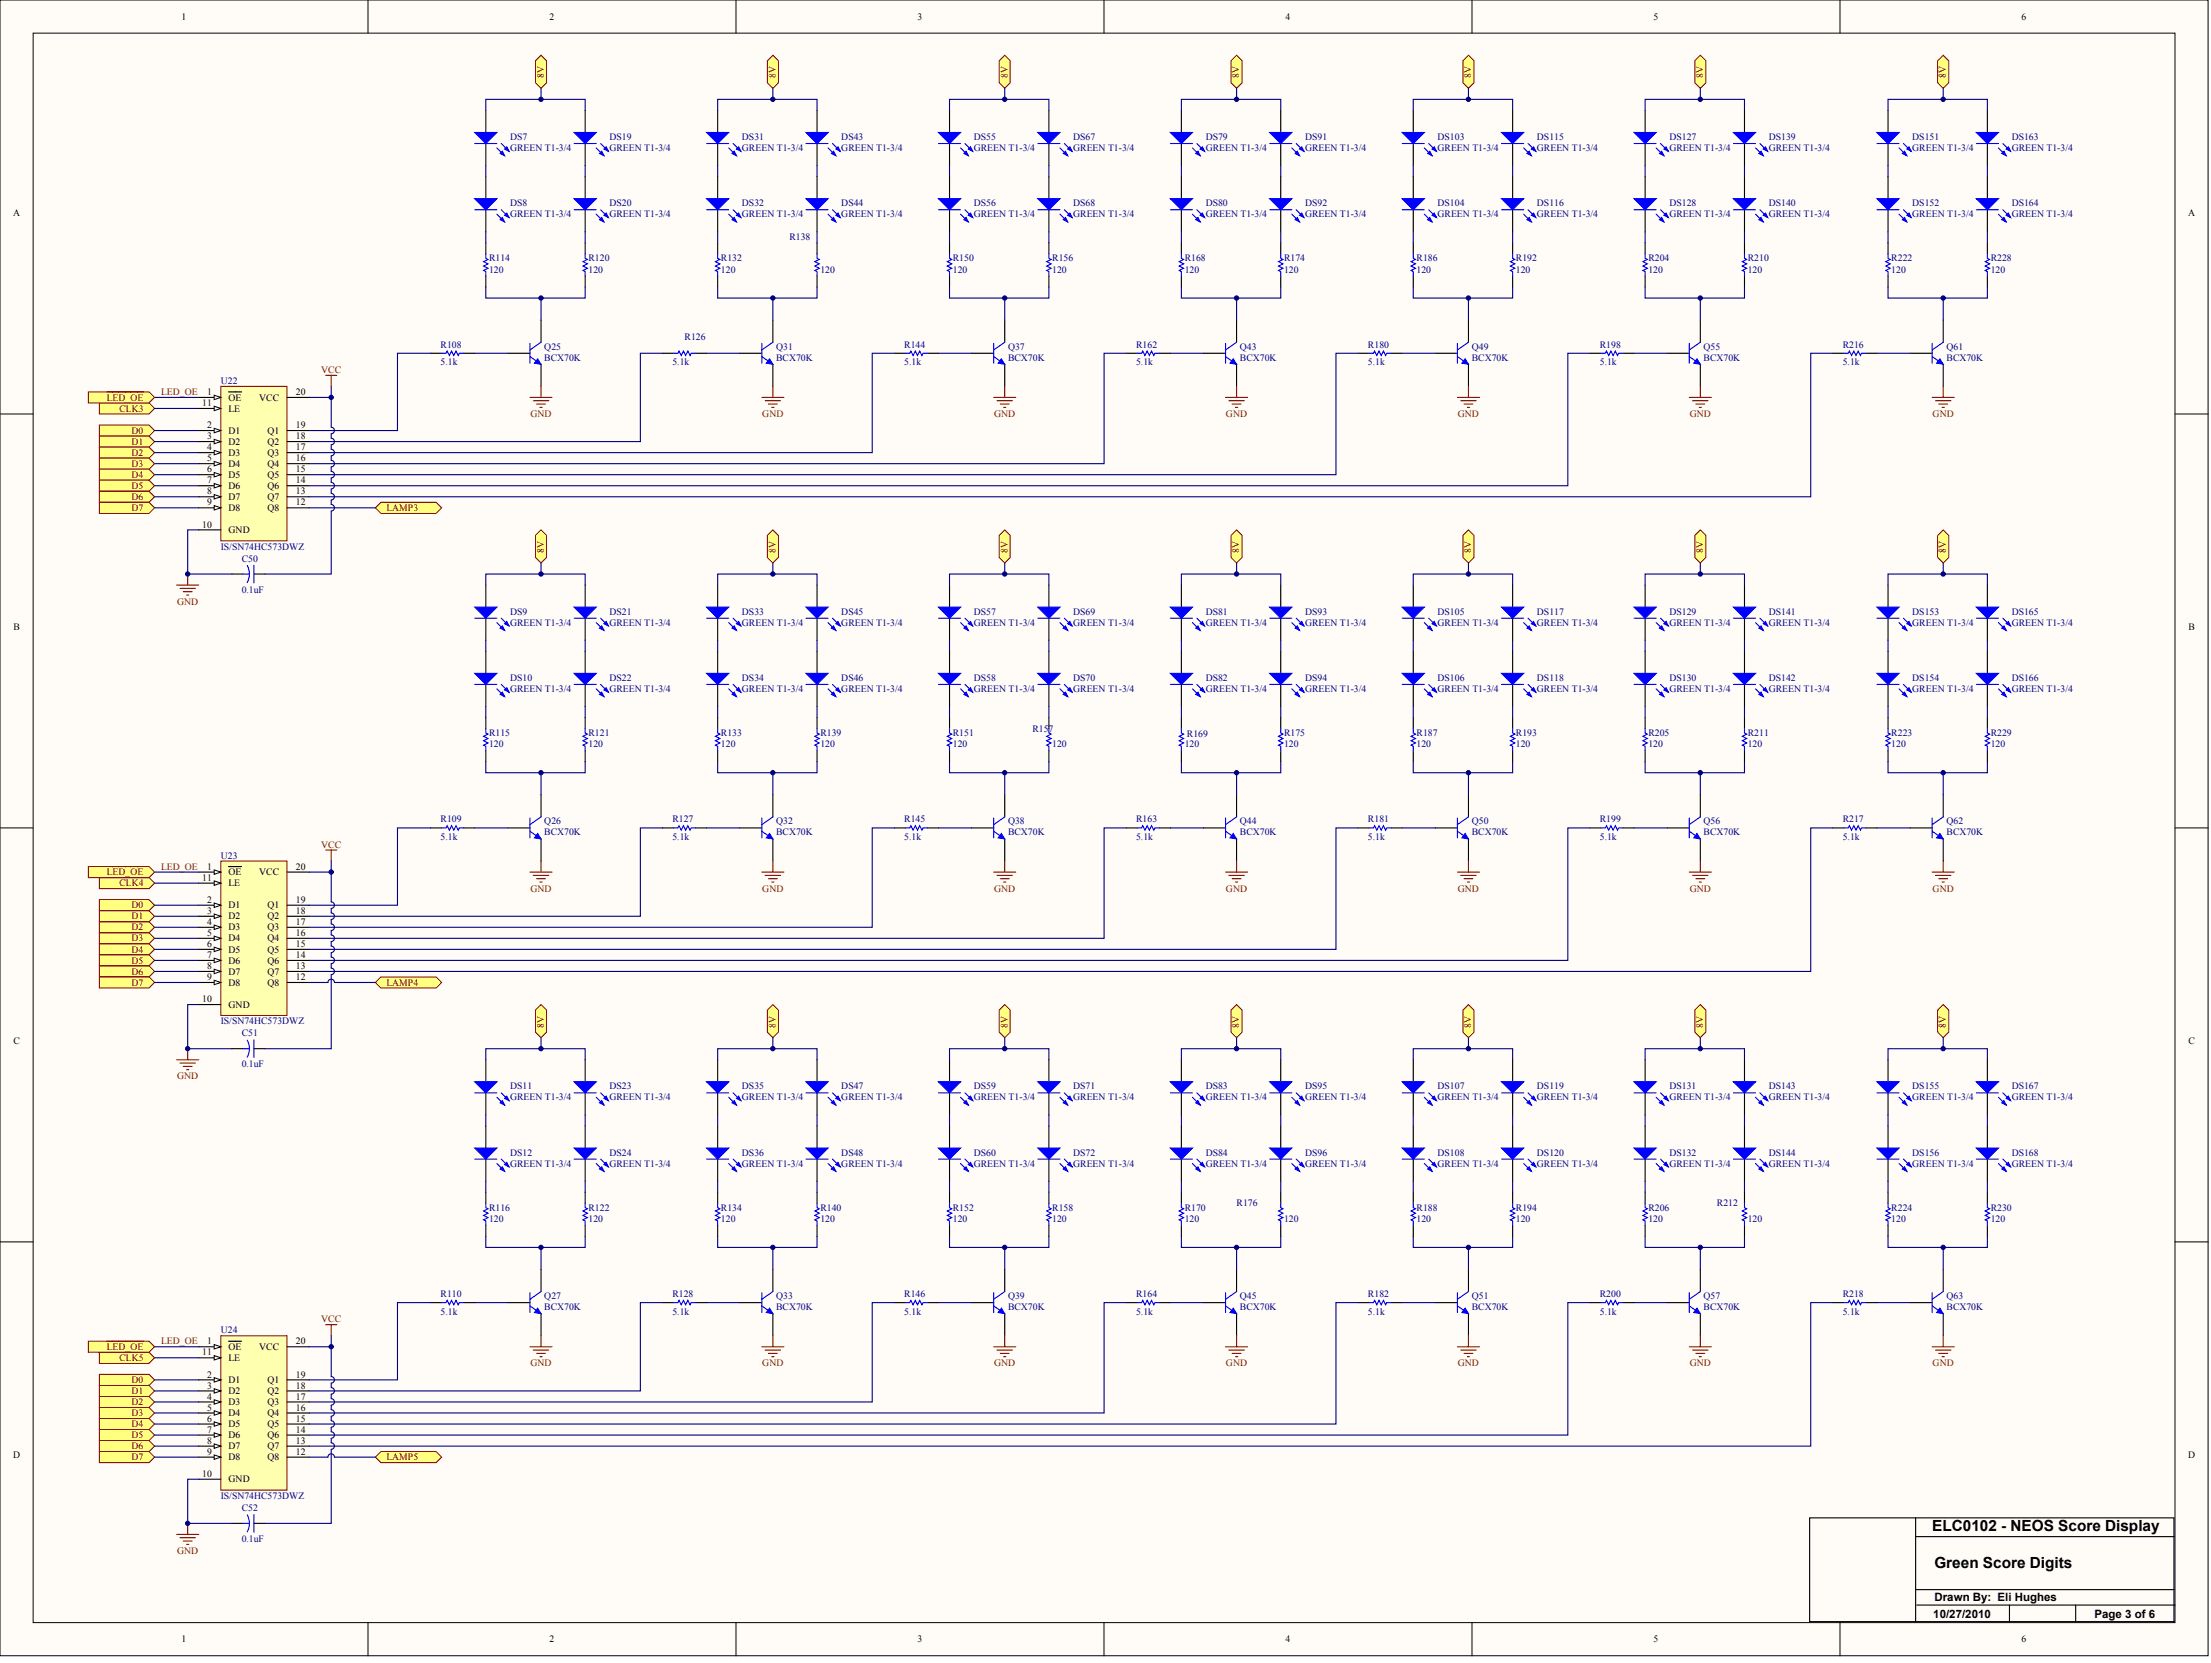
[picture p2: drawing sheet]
<svg xmlns="http://www.w3.org/2000/svg" width="845mm" height="635mm" viewBox="0 0 845 635" stroke-linecap="round" stroke-linejoin="round" font-family="sans-serif">
<defs><g id="words">
<g font-size="5.9">
<text x="738.4" y="584.8">ELC0102 - NEOS Score Display</text>
<text x="739.2" y="599.1">Green Score Digits</text>
</g>
<g font-size="4.4">
<text x="739.2" y="611.7">Drawn By: Eli Hughes</text>
<text x="738.8" y="618">10/27/2010</text>
<text x="800.4" y="618">Page 3 of 6</text>
</g>
<g font-size="3.7">
<text x="69.4" y="7.5">1</text>
<text x="210" y="7.5">2</text>
<text x="350.7" y="7.5">3</text>
<text x="491.3" y="7.5">4</text>
<text x="631.9" y="7.5">5</text>
<text x="772.5" y="7.5">6</text>
<text x="5" y="82.4">A</text>
<text x="836.2" y="82.4">A</text>
<text x="77.3" y="155.1">11</text>
<text x="79.2" y="150.9">1</text>
<text x="87.3" y="153">OE</text>
<text x="99.1" y="153">VCC</text>
<text x="113.1" y="150.9">20</text>
<text x="87.3" y="157.3">LE</text>
<text x="79.2" y="163.6">2</text>
<text x="79.2" y="167.8">3</text>
<text x="87.3" y="165.7">D1</text>
<text x="102.2" y="165.7">Q1</text>
<text x="113.1" y="167.8">18</text>
<text x="113.1" y="163.6">19</text>
<text x="79.2" y="172">4</text>
<text x="87.3" y="169.9">D2</text>
<text x="102.2" y="169.9">Q2</text>
<text x="113.1" y="172">17</text>
<text x="79.2" y="176.2">5</text>
<text x="87.3" y="174.1">D3</text>
<text x="87.3" y="178.3">D4</text>
<text x="102.2" y="178.3">Q4</text>
<text x="102.2" y="174.1">Q3</text>
<text x="113.1" y="176.2">16</text>
<text x="79.2" y="180.4">6</text>
<text x="79.2" y="184.7">7</text>
<text x="87.3" y="182.6">D5</text>
<text x="102.2" y="182.6">Q5</text>
<text x="113.1" y="184.7">14</text>
<text x="113.1" y="180.4">15</text>
<text x="79.2" y="188.9">8</text>
<text x="87.3" y="186.8">D6</text>
<text x="87.3" y="191">D7</text>
<text x="102.2" y="191">Q7</text>
<text x="102.2" y="186.8">Q6</text>
<text x="113.1" y="188.9">13</text>
<text x="79.2" y="193.1">9</text>
<text x="87.3" y="195.2">D8</text>
<text x="102.2" y="195.2">Q8</text>
<text x="113.1" y="193.1">12</text>
<text x="77.3" y="201.5">10</text>
<text x="87.3" y="203.6">GND</text>
<text x="5.1" y="240.5">B</text>
<text x="836.3" y="240.5">B</text>
<text x="79.2" y="332.3">1</text>
<text x="87.3" y="334.4">OE</text>
<text x="99.1" y="334.4">VCC</text>
<text x="113.1" y="332.3">20</text>
<text x="77.3" y="336.5">11</text>
<text x="87.3" y="338.6">LE</text>
<text x="79.2" y="344.9">2</text>
<text x="87.3" y="347">D1</text>
<text x="102.2" y="347">Q1</text>
<text x="113.1" y="344.9">19</text>
<text x="79.2" y="349.1">3</text>
<text x="79.2" y="353.4">4</text>
<text x="87.3" y="351.3">D2</text>
<text x="102.2" y="351.3">Q2</text>
<text x="113.1" y="353.4">17</text>
<text x="113.1" y="349.1">18</text>
<text x="79.2" y="357.6">5</text>
<text x="87.3" y="355.5">D3</text>
<text x="87.3" y="359.7">D4</text>
<text x="102.2" y="359.7">Q4</text>
<text x="102.2" y="355.5">Q3</text>
<text x="113.1" y="357.6">16</text>
<text x="79.2" y="361.8">6</text>
<text x="87.3" y="363.9">D5</text>
<text x="102.2" y="363.9">Q5</text>
<text x="113.1" y="361.8">15</text>
<text x="79.2" y="366">7</text>
<text x="79.2" y="370.2">8</text>
<text x="87.3" y="368.1">D6</text>
<text x="102.2" y="368.1">Q6</text>
<text x="113.1" y="370.2">13</text>
<text x="113.1" y="366">14</text>
<text x="79.2" y="374.5">9</text>
<text x="87.3" y="372.3">D7</text>
<text x="87.3" y="376.6">D8</text>
<text x="102.2" y="376.6">Q8</text>
<text x="102.2" y="372.3">Q7</text>
<text x="113.1" y="374.5">12</text>
<text x="77.3" y="382.9">10</text>
<text x="87.3" y="385">GND</text>
<text x="5.1" y="398.7">C</text>
<text x="836.3" y="398.7">C</text>
<text x="79.2" y="513.6">1</text>
<text x="87.3" y="515.7">OE</text>
<text x="99.1" y="515.7">VCC</text>
<text x="113.1" y="513.6">20</text>
<text x="77.3" y="517.8">11</text>
<text x="87.3" y="520">LE</text>
<text x="79.2" y="526.3">2</text>
<text x="113.1" y="526.3">19</text>
<text x="79.2" y="530.5">3</text>
<text x="87.3" y="528.4">D1</text>
<text x="87.3" y="532.6">D2</text>
<text x="102.2" y="532.6">Q2</text>
<text x="102.2" y="528.4">Q1</text>
<text x="113.1" y="530.5">18</text>
<text x="79.2" y="534.7">4</text>
<text x="79.2" y="538.9">5</text>
<text x="87.3" y="536.8">D3</text>
<text x="102.2" y="536.8">Q3</text>
<text x="113.1" y="538.9">16</text>
<text x="113.1" y="534.7">17</text>
<text x="79.2" y="543.1">6</text>
<text x="87.3" y="541">D4</text>
<text x="87.3" y="545.3">D5</text>
<text x="102.2" y="545.3">Q5</text>
<text x="102.2" y="541">Q4</text>
<text x="113.1" y="543.1">15</text>
<text x="79.2" y="547.4">7</text>
<text x="79.2" y="551.6">8</text>
<text x="87.3" y="549.5">D6</text>
<text x="102.2" y="549.5">Q6</text>
<text x="113.1" y="551.6">13</text>
<text x="113.1" y="547.4">14</text>
<text x="5" y="556.9">D</text>
<text x="79.2" y="555.8">9</text>
<text x="87.3" y="553.7">D7</text>
<text x="87.3" y="557.9">D8</text>
<text x="102.2" y="557.9">Q8</text>
<text x="102.2" y="553.7">Q7</text>
<text x="113.1" y="555.8">12</text>
<text x="836.2" y="556.9">D</text>
<text x="77.3" y="564.2">10</text>
<text x="87.3" y="566.3">GND</text>
<text x="69.4" y="627.5">1</text>
<text x="210" y="627.5">2</text>
<text x="350.7" y="627.5">3</text>
<text x="491.3" y="627.5">4</text>
<text x="631.9" y="627.5">5</text>
<text x="772.5" y="627.5">6</text>
</g>
<g font-size="3.7" fill="#800000">
<text x="207.8" y="30" transform="rotate(-90 207.8 30)">8V</text>
<text x="296.4" y="30" transform="rotate(-90 296.4 30)">8V</text>
<text x="385" y="30" transform="rotate(-90 385 30)">8V</text>
<text x="473.6" y="30" transform="rotate(-90 473.6 30)">8V</text>
<text x="562.2" y="30" transform="rotate(-90 562.2 30)">8V</text>
<text x="650.8" y="30" transform="rotate(-90 650.8 30)">8V</text>
<text x="743.6" y="30" transform="rotate(-90 743.6 30)">8V</text>
<text x="122.7" y="142.5">VCC</text>
<text x="40.8" y="153">LED_OE</text>
<text x="61.6" y="150.9">LED_OE</text>
<text x="45.7" y="157.3">CLK3</text>
<text x="202.7" y="159.4">GND</text>
<text x="291.3" y="159.4">GND</text>
<text x="379.9" y="159.4">GND</text>
<text x="468.5" y="159.4">GND</text>
<text x="557.1" y="159.4">GND</text>
<text x="645.7" y="159.4">GND</text>
<text x="738.5" y="159.4">GND</text>
<text x="50.3" y="165.7">D0</text>
<text x="50.3" y="169.9">D1</text>
<text x="50.3" y="174.1">D2</text>
<text x="50.3" y="178.3">D3</text>
<text x="50.3" y="182.6">D4</text>
<text x="50.3" y="186.8">D5</text>
<text x="50.3" y="191">D6</text>
<text x="50.3" y="195.2">D7</text>
<text x="147.7" y="195.2">LAMP3</text>
<text x="207.8" y="211.3" transform="rotate(-90 207.8 211.3)">8V</text>
<text x="296.4" y="211.3" transform="rotate(-90 296.4 211.3)">8V</text>
<text x="385" y="211.3" transform="rotate(-90 385 211.3)">8V</text>
<text x="473.6" y="211.3" transform="rotate(-90 473.6 211.3)">8V</text>
<text x="562.2" y="211.3" transform="rotate(-90 562.2 211.3)">8V</text>
<text x="650.8" y="211.3" transform="rotate(-90 650.8 211.3)">8V</text>
<text x="743.6" y="211.3" transform="rotate(-90 743.6 211.3)">8V</text>
<text x="67.7" y="231.1">GND</text>
<text x="122.7" y="323.8">VCC</text>
<text x="40.8" y="334.4">LED_OE</text>
<text x="61.6" y="332.3">LED_OE</text>
<text x="45.7" y="338.6">CLK4</text>
<text x="202.7" y="340.7">GND</text>
<text x="291.3" y="340.7">GND</text>
<text x="379.9" y="340.7">GND</text>
<text x="468.5" y="340.7">GND</text>
<text x="557.1" y="340.7">GND</text>
<text x="645.7" y="340.7">GND</text>
<text x="738.5" y="340.7">GND</text>
<text x="50.3" y="347">D0</text>
<text x="50.3" y="351.3">D1</text>
<text x="50.3" y="355.5">D2</text>
<text x="50.3" y="359.7">D3</text>
<text x="50.3" y="363.9">D4</text>
<text x="50.3" y="368.1">D5</text>
<text x="50.3" y="372.3">D6</text>
<text x="50.3" y="376.6">D7</text>
<text x="147.7" y="376.6">LAMP4</text>
<text x="207.8" y="392.7" transform="rotate(-90 207.8 392.7)">8V</text>
<text x="296.4" y="392.7" transform="rotate(-90 296.4 392.7)">8V</text>
<text x="385" y="392.7" transform="rotate(-90 385 392.7)">8V</text>
<text x="473.6" y="392.7" transform="rotate(-90 473.6 392.7)">8V</text>
<text x="562.2" y="392.7" transform="rotate(-90 562.2 392.7)">8V</text>
<text x="650.8" y="392.7" transform="rotate(-90 650.8 392.7)">8V</text>
<text x="743.6" y="392.7" transform="rotate(-90 743.6 392.7)">8V</text>
<text x="67.7" y="412.4">GND</text>
<text x="122.7" y="505.2">VCC</text>
<text x="40.8" y="515.7">LED_OE</text>
<text x="61.6" y="513.6">LED_OE</text>
<text x="45.7" y="520">CLK5</text>
<text x="202.7" y="522.1">GND</text>
<text x="291.3" y="522.1">GND</text>
<text x="379.9" y="522.1">GND</text>
<text x="468.5" y="522.1">GND</text>
<text x="557.1" y="522.1">GND</text>
<text x="645.7" y="522.1">GND</text>
<text x="738.5" y="522.1">GND</text>
<text x="50.3" y="528.4">D0</text>
<text x="50.3" y="532.6">D1</text>
<text x="50.3" y="536.8">D2</text>
<text x="50.3" y="541">D3</text>
<text x="50.3" y="545.3">D4</text>
<text x="50.3" y="549.5">D5</text>
<text x="50.3" y="553.7">D6</text>
<text x="50.3" y="557.9">D7</text>
<text x="147.7" y="557.9">LAMP5</text>
<text x="67.7" y="593.8">GND</text>
</g>
<g font-size="3.7" fill="#000080">
<text x="194.9" y="53.5">DS7</text>
<text x="232.9" y="53.5">DS19</text>
<text x="283.5" y="53.5">DS31</text>
<text x="321.5" y="53.5">DS43</text>
<text x="372.1" y="53.5">DS55</text>
<text x="410.1" y="53.5">DS67</text>
<text x="460.7" y="53.5">DS79</text>
<text x="498.7" y="53.5">DS91</text>
<text x="549.3" y="53.5">DS103</text>
<text x="587.3" y="53.5">DS115</text>
<text x="637.9" y="53.5">DS127</text>
<text x="675.9" y="53.5">DS139</text>
<text x="730.8" y="53.5">DS151</text>
<text x="768.7" y="53.5">DS163</text>
<text x="194.9" y="57.7">GREEN T1-3/4</text>
<text x="232.9" y="57.7">GREEN T1-3/4</text>
<text x="283.5" y="57.7">GREEN T1-3/4</text>
<text x="321.5" y="57.7">GREEN T1-3/4</text>
<text x="372.1" y="57.7">GREEN T1-3/4</text>
<text x="410.1" y="57.7">GREEN T1-3/4</text>
<text x="460.7" y="57.7">GREEN T1-3/4</text>
<text x="498.7" y="57.7">GREEN T1-3/4</text>
<text x="549.3" y="57.7">GREEN T1-3/4</text>
<text x="587.3" y="57.7">GREEN T1-3/4</text>
<text x="637.9" y="57.7">GREEN T1-3/4</text>
<text x="675.9" y="57.7">GREEN T1-3/4</text>
<text x="730.8" y="57.7">GREEN T1-3/4</text>
<text x="768.7" y="57.7">GREEN T1-3/4</text>
<text x="194.9" y="78.8">DS8</text>
<text x="194.9" y="83">GREEN T1-3/4</text>
<text x="232.9" y="78.8">DS20</text>
<text x="232.9" y="83">GREEN T1-3/4</text>
<text x="283.5" y="78.8">DS32</text>
<text x="283.5" y="83">GREEN T1-3/4</text>
<text x="321.5" y="78.8">DS44</text>
<text x="321.5" y="83">GREEN T1-3/4</text>
<text x="372.1" y="78.8">DS56</text>
<text x="372.1" y="83">GREEN T1-3/4</text>
<text x="410.1" y="78.8">DS68</text>
<text x="410.1" y="83">GREEN T1-3/4</text>
<text x="460.7" y="78.8">DS80</text>
<text x="460.7" y="83">GREEN T1-3/4</text>
<text x="498.7" y="78.8">DS92</text>
<text x="498.7" y="83">GREEN T1-3/4</text>
<text x="549.3" y="78.8">DS104</text>
<text x="549.3" y="83">GREEN T1-3/4</text>
<text x="587.3" y="78.8">DS116</text>
<text x="587.3" y="83">GREEN T1-3/4</text>
<text x="637.9" y="78.8">DS128</text>
<text x="637.9" y="83">GREEN T1-3/4</text>
<text x="675.9" y="78.8">DS140</text>
<text x="675.9" y="83">GREEN T1-3/4</text>
<text x="730.8" y="78.8">DS152</text>
<text x="730.8" y="83">GREEN T1-3/4</text>
<text x="768.7" y="78.8">DS164</text>
<text x="768.7" y="83">GREEN T1-3/4</text>
<text x="301.7" y="91.9">R138</text>
<text x="186.9" y="99.9">R114</text>
<text x="224.9" y="99.9">R120</text>
<text x="275.5" y="99.9">R132</text>
<text x="364.1" y="99.9">R150</text>
<text x="402.1" y="99.9">R156</text>
<text x="452.7" y="99.9">R168</text>
<text x="490.7" y="99.9">R174</text>
<text x="541.3" y="99.9">R186</text>
<text x="579.3" y="99.9">R192</text>
<text x="629.9" y="99.9">R204</text>
<text x="667.9" y="99.9">R210</text>
<text x="722.7" y="99.9">R222</text>
<text x="760.7" y="99.9">R228</text>
<text x="186.9" y="104.1">120</text>
<text x="224.9" y="104.1">120</text>
<text x="275.5" y="104.1">120</text>
<text x="313.5" y="104.1">120</text>
<text x="364.1" y="104.1">120</text>
<text x="402.1" y="104.1">120</text>
<text x="452.7" y="104.1">120</text>
<text x="490.7" y="104.1">120</text>
<text x="541.3" y="104.1">120</text>
<text x="579.3" y="104.1">120</text>
<text x="629.9" y="104.1">120</text>
<text x="667.9" y="104.1">120</text>
<text x="722.7" y="104.1">120</text>
<text x="760.7" y="104.1">120</text>
<text x="261.6" y="129.8">R126</text>
<text x="168.3" y="132.8">R108</text>
<text x="208" y="133.6">Q25</text>
<text x="208" y="137.9">BCX70K</text>
<text x="296.6" y="133.6">Q31</text>
<text x="296.6" y="137.9">BCX70K</text>
<text x="345.6" y="132.8">R144</text>
<text x="385.2" y="133.6">Q37</text>
<text x="385.2" y="137.9">BCX70K</text>
<text x="434.2" y="132.8">R162</text>
<text x="473.8" y="133.6">Q43</text>
<text x="473.8" y="137.9">BCX70K</text>
<text x="522.8" y="132.8">R180</text>
<text x="562.4" y="133.6">Q49</text>
<text x="562.4" y="137.9">BCX70K</text>
<text x="611.4" y="132.8">R198</text>
<text x="651" y="133.6">Q55</text>
<text x="651" y="137.9">BCX70K</text>
<text x="704.2" y="132.8">R216</text>
<text x="743.8" y="133.6">Q61</text>
<text x="743.8" y="137.9">BCX70K</text>
<text x="168.3" y="139.5">5.1k</text>
<text x="256.9" y="139.5">5.1k</text>
<text x="345.6" y="139.5">5.1k</text>
<text x="434.2" y="139.5">5.1k</text>
<text x="522.8" y="139.5">5.1k</text>
<text x="611.4" y="139.5">5.1k</text>
<text x="704.2" y="139.5">5.1k</text>
<text x="84.4" y="146.7">U22</text>
<text x="84.4" y="210">IS/SN74HC573DWZ</text>
<text x="92.4" y="214.6">C50</text>
<text x="92.4" y="226.4">0.1uF</text>
<text x="194.9" y="234.9">DS9</text>
<text x="194.9" y="239.1">GREEN T1-3/4</text>
<text x="232.9" y="234.9">DS21</text>
<text x="232.9" y="239.1">GREEN T1-3/4</text>
<text x="283.5" y="234.9">DS33</text>
<text x="283.5" y="239.1">GREEN T1-3/4</text>
<text x="321.5" y="234.9">DS45</text>
<text x="321.5" y="239.1">GREEN T1-3/4</text>
<text x="372.1" y="234.9">DS57</text>
<text x="372.1" y="239.1">GREEN T1-3/4</text>
<text x="410.1" y="234.9">DS69</text>
<text x="410.1" y="239.1">GREEN T1-3/4</text>
<text x="460.7" y="234.9">DS81</text>
<text x="460.7" y="239.1">GREEN T1-3/4</text>
<text x="498.7" y="234.9">DS93</text>
<text x="498.7" y="239.1">GREEN T1-3/4</text>
<text x="549.3" y="234.9">DS105</text>
<text x="549.3" y="239.1">GREEN T1-3/4</text>
<text x="587.3" y="234.9">DS117</text>
<text x="587.3" y="239.1">GREEN T1-3/4</text>
<text x="637.9" y="234.9">DS129</text>
<text x="637.9" y="239.1">GREEN T1-3/4</text>
<text x="675.9" y="234.9">DS141</text>
<text x="675.9" y="239.1">GREEN T1-3/4</text>
<text x="730.8" y="234.9">DS153</text>
<text x="730.8" y="239.1">GREEN T1-3/4</text>
<text x="768.7" y="234.9">DS165</text>
<text x="768.7" y="239.1">GREEN T1-3/4</text>
<text x="194.9" y="260.2">DS10</text>
<text x="232.9" y="260.2">DS22</text>
<text x="283.5" y="260.2">DS34</text>
<text x="321.5" y="260.2">DS46</text>
<text x="372.1" y="260.2">DS58</text>
<text x="410.1" y="260.2">DS70</text>
<text x="460.7" y="260.2">DS82</text>
<text x="498.7" y="260.2">DS94</text>
<text x="549.3" y="260.2">DS106</text>
<text x="587.3" y="260.2">DS118</text>
<text x="637.9" y="260.2">DS130</text>
<text x="675.9" y="260.2">DS142</text>
<text x="730.8" y="260.2">DS154</text>
<text x="768.7" y="260.2">DS166</text>
<text x="194.9" y="264.4">GREEN T1-3/4</text>
<text x="232.9" y="264.4">GREEN T1-3/4</text>
<text x="283.5" y="264.4">GREEN T1-3/4</text>
<text x="321.5" y="264.4">GREEN T1-3/4</text>
<text x="372.1" y="264.4">GREEN T1-3/4</text>
<text x="410.1" y="264.4">GREEN T1-3/4</text>
<text x="460.7" y="264.4">GREEN T1-3/4</text>
<text x="498.7" y="264.4">GREEN T1-3/4</text>
<text x="549.3" y="264.4">GREEN T1-3/4</text>
<text x="587.3" y="264.4">GREEN T1-3/4</text>
<text x="637.9" y="264.4">GREEN T1-3/4</text>
<text x="675.9" y="264.4">GREEN T1-3/4</text>
<text x="730.8" y="264.4">GREEN T1-3/4</text>
<text x="768.7" y="264.4">GREEN T1-3/4</text>
<text x="186.9" y="281.2">R115</text>
<text x="224.9" y="281.2">R121</text>
<text x="275.5" y="281.2">R133</text>
<text x="313.5" y="281.2">R139</text>
<text x="364.1" y="281.2">R151</text>
<text x="394.5" y="279.6">R157</text>
<text x="453.6" y="281.7">R169</text>
<text x="490.7" y="281.2">R175</text>
<text x="541.3" y="281.2">R187</text>
<text x="579.3" y="281.2">R193</text>
<text x="629.9" y="281.2">R205</text>
<text x="667.9" y="281.2">R211</text>
<text x="722.7" y="281.2">R223</text>
<text x="760.7" y="281.2">R229</text>
<text x="186.9" y="285.5">120</text>
<text x="224.9" y="285.5">120</text>
<text x="275.5" y="285.5">120</text>
<text x="313.5" y="285.5">120</text>
<text x="364.1" y="285.5">120</text>
<text x="402.1" y="285.5">120</text>
<text x="452.7" y="285.5">120</text>
<text x="490.7" y="285.5">120</text>
<text x="541.3" y="285.5">120</text>
<text x="579.3" y="285.5">120</text>
<text x="629.9" y="285.5">120</text>
<text x="667.9" y="285.5">120</text>
<text x="722.7" y="285.5">120</text>
<text x="760.7" y="285.5">120</text>
<text x="168.3" y="314.1">R109</text>
<text x="208" y="315">Q26</text>
<text x="256.9" y="314.1">R127</text>
<text x="296.6" y="315">Q32</text>
<text x="345.6" y="314.1">R145</text>
<text x="385.2" y="315">Q38</text>
<text x="434.2" y="314.1">R163</text>
<text x="473.8" y="315">Q44</text>
<text x="522.8" y="314.1">R181</text>
<text x="562.4" y="315">Q50</text>
<text x="611.4" y="314.1">R199</text>
<text x="651" y="315">Q56</text>
<text x="704.2" y="314.1">R217</text>
<text x="743.8" y="315">Q62</text>
<text x="168.3" y="320.9">5.1k</text>
<text x="208" y="319.2">BCX70K</text>
<text x="256.9" y="320.9">5.1k</text>
<text x="296.6" y="319.2">BCX70K</text>
<text x="345.6" y="320.9">5.1k</text>
<text x="385.2" y="319.2">BCX70K</text>
<text x="434.2" y="320.9">5.1k</text>
<text x="473.8" y="319.2">BCX70K</text>
<text x="522.8" y="320.9">5.1k</text>
<text x="562.4" y="319.2">BCX70K</text>
<text x="611.4" y="320.9">5.1k</text>
<text x="651" y="319.2">BCX70K</text>
<text x="704.2" y="320.9">5.1k</text>
<text x="743.8" y="319.2">BCX70K</text>
<text x="84.4" y="328.1">U23</text>
<text x="84.4" y="391.3">IS/SN74HC573DWZ</text>
<text x="92.4" y="396">C51</text>
<text x="92.4" y="407.8">0.1uF</text>
<text x="194.9" y="416.2">DS11</text>
<text x="232.9" y="416.2">DS23</text>
<text x="283.5" y="416.2">DS35</text>
<text x="321.5" y="416.2">DS47</text>
<text x="372.1" y="416.2">DS59</text>
<text x="410.1" y="416.2">DS71</text>
<text x="460.7" y="416.2">DS83</text>
<text x="498.7" y="416.2">DS95</text>
<text x="549.3" y="416.2">DS107</text>
<text x="587.3" y="416.2">DS119</text>
<text x="637.9" y="416.2">DS131</text>
<text x="675.9" y="416.2">DS143</text>
<text x="730.8" y="416.2">DS155</text>
<text x="768.7" y="416.2">DS167</text>
<text x="194.9" y="420.4">GREEN T1-3/4</text>
<text x="232.9" y="420.4">GREEN T1-3/4</text>
<text x="283.5" y="420.4">GREEN T1-3/4</text>
<text x="321.5" y="420.4">GREEN T1-3/4</text>
<text x="372.1" y="420.4">GREEN T1-3/4</text>
<text x="410.1" y="420.4">GREEN T1-3/4</text>
<text x="460.7" y="420.4">GREEN T1-3/4</text>
<text x="498.7" y="420.4">GREEN T1-3/4</text>
<text x="549.3" y="420.4">GREEN T1-3/4</text>
<text x="587.3" y="420.4">GREEN T1-3/4</text>
<text x="637.9" y="420.4">GREEN T1-3/4</text>
<text x="675.9" y="420.4">GREEN T1-3/4</text>
<text x="730.8" y="420.4">GREEN T1-3/4</text>
<text x="768.7" y="420.4">GREEN T1-3/4</text>
<text x="194.9" y="441.5">DS12</text>
<text x="232.9" y="441.5">DS24</text>
<text x="283.5" y="441.5">DS36</text>
<text x="321.5" y="441.5">DS48</text>
<text x="372.1" y="441.5">DS60</text>
<text x="410.1" y="441.5">DS72</text>
<text x="460.7" y="441.5">DS84</text>
<text x="498.7" y="441.5">DS96</text>
<text x="549.3" y="441.5">DS108</text>
<text x="587.3" y="441.5">DS120</text>
<text x="637.9" y="441.5">DS132</text>
<text x="675.9" y="441.5">DS144</text>
<text x="730.8" y="441.5">DS156</text>
<text x="768.7" y="441.5">DS168</text>
<text x="194.9" y="445.7">GREEN T1-3/4</text>
<text x="232.9" y="445.7">GREEN T1-3/4</text>
<text x="283.5" y="445.7">GREEN T1-3/4</text>
<text x="321.5" y="445.7">GREEN T1-3/4</text>
<text x="372.1" y="445.7">GREEN T1-3/4</text>
<text x="410.1" y="445.7">GREEN T1-3/4</text>
<text x="460.7" y="445.7">GREEN T1-3/4</text>
<text x="498.7" y="445.7">GREEN T1-3/4</text>
<text x="549.3" y="445.7">GREEN T1-3/4</text>
<text x="587.3" y="445.7">GREEN T1-3/4</text>
<text x="637.9" y="445.7">GREEN T1-3/4</text>
<text x="675.9" y="445.7">GREEN T1-3/4</text>
<text x="730.8" y="445.7">GREEN T1-3/4</text>
<text x="768.7" y="445.7">GREEN T1-3/4</text>
<text x="472.5" y="460.9">R176</text>
<text x="656.1" y="460.9">R212</text>
<text x="186.9" y="462.6">R116</text>
<text x="186.9" y="466.8">120</text>
<text x="224.9" y="462.6">R122</text>
<text x="224.9" y="466.8">120</text>
<text x="275.5" y="462.6">R134</text>
<text x="275.5" y="466.8">120</text>
<text x="313.5" y="462.6">R140</text>
<text x="313.5" y="466.8">120</text>
<text x="364.1" y="462.6">R152</text>
<text x="364.1" y="466.8">120</text>
<text x="402.1" y="462.6">R158</text>
<text x="402.1" y="466.8">120</text>
<text x="452.7" y="462.6">R170</text>
<text x="452.7" y="466.8">120</text>
<text x="490.7" y="466.8">120</text>
<text x="541.3" y="462.6">R188</text>
<text x="541.3" y="466.8">120</text>
<text x="579.3" y="462.6">R194</text>
<text x="579.3" y="466.8">120</text>
<text x="629.9" y="462.6">R206</text>
<text x="629.9" y="466.8">120</text>
<text x="667.9" y="466.8">120</text>
<text x="722.7" y="462.6">R224</text>
<text x="722.7" y="466.8">120</text>
<text x="760.7" y="462.6">R230</text>
<text x="760.7" y="466.8">120</text>
<text x="168.3" y="495.5">R110</text>
<text x="208" y="496.3">Q27</text>
<text x="256.9" y="495.5">R128</text>
<text x="296.6" y="496.3">Q33</text>
<text x="345.6" y="495.5">R146</text>
<text x="385.2" y="496.3">Q39</text>
<text x="434.2" y="495.5">R164</text>
<text x="473.8" y="496.3">Q45</text>
<text x="522.8" y="495.5">R182</text>
<text x="562.4" y="496.3">Q51</text>
<text x="611.4" y="495.5">R200</text>
<text x="651" y="496.3">Q57</text>
<text x="704.2" y="495.5">R218</text>
<text x="743.8" y="496.3">Q63</text>
<text x="168.3" y="502.2">5.1k</text>
<text x="208" y="500.6">BCX70K</text>
<text x="256.9" y="502.2">5.1k</text>
<text x="296.6" y="500.6">BCX70K</text>
<text x="345.6" y="502.2">5.1k</text>
<text x="385.2" y="500.6">BCX70K</text>
<text x="434.2" y="502.2">5.1k</text>
<text x="473.8" y="500.6">BCX70K</text>
<text x="522.8" y="502.2">5.1k</text>
<text x="562.4" y="500.6">BCX70K</text>
<text x="611.4" y="502.2">5.1k</text>
<text x="651" y="500.6">BCX70K</text>
<text x="704.2" y="502.2">5.1k</text>
<text x="743.8" y="500.6">BCX70K</text>
<text x="84.4" y="509.4">U24</text>
<text x="84.4" y="572.7">IS/SN74HC573DWZ</text>
<text x="92.4" y="577.3">C52</text>
<text x="92.4" y="589.1">0.1uF</text>
</g>
</g></defs>
<g fill="#fffcf8" stroke="#000" stroke-width=".38">
<path d="M0 0h843.8v632.6h-843.8z"/>
<path d="M12.7 12.7h818.4v607.2h-818.4z"/>
</g>
<g fill="none" stroke="#000" stroke-width=".38">
<path d="M140.6 0v12.7M281.2 0v12.7M421.9 0v12.7M562.5 0v12.7M703.1 0v12.7M0 158.2h12.7M831.2 158.2h12.6M0 316.3h12.7M831.2 316.3h12.6M0 474.5h12.7M831.2 474.5h12.6M140.6 620v12.6"/>
<path d="M281.2 620v12.6M421.9 620v12.6M562.5 620v12.6M703.1 620v12.6"/>
</g>
<path d="M185.6 42.2v8.4M185.6 54.8v8.5M194.1 135h8.4M206.7 122.3v8.5M206.7 139.2v8.4" fill="none" stroke="#000" stroke-width=".42"/>
<g fill="#00f" stroke="#00f" stroke-width=".42">
<path d="M181.4 50.6h8.5l-4.3 4.2z"/>
<path d="M191.1 58.6l.9-.8 .8 1.7z"/>
<path d="M192.8 56.9l.9-.8 .8 1.7z"/>
</g>
<path d="M181.4 54.8h8.5M189.9 56.5l2.9 3M191.6 54.8l2.9 3M202.5 136.2l4.2 3M202.5 131.2v7.6M206.7 130.8l-4.2 2.9" fill="none" stroke="#00f" stroke-width=".42"/>
<path d="M205.5 137.1l1.2 2.1-2.5-.4z" fill="#00f" stroke="#00f" stroke-width=".38"/>
<path d="M202.5 151.8h8.5M203.8 153.1h5.9M205.1 154.4h3.3M206.3 155.6h.9M206.7 147.6v4.2" fill="none" stroke="#800000" stroke-width=".42"/>
<path d="M181.4 135h12.7" fill="none" stroke="#000080" stroke-width=".42"/>
<path d="M204.6 23.2l2.1-2.1 2.1 2.1v8.4l-2.1 2.1-2.1-2.1z" fill-rule="evenodd" fill="#ffff80" stroke="#800000" stroke-width=".38"/>
<path d="M206.7 33.7v4.3h-21.1v4.2M206.7 38h16.9v4.2M185.6 63.3v4.2M223.6 63.3v4.2M185.6 88.6v4.2M223.6 88.6v4.2M185.6 109.7v4.2h38v-4.2M206.7 113.9v8.4M270 135h12.7" fill="none" stroke="#000080" stroke-width=".42"/>
<g fill="none" stroke="#000" stroke-width=".42">
<path d="M223.6 42.2v8.4M223.6 54.8v8.5M274.2 42.2v8.4M274.2 54.8v8.5M185.6 67.5v8.4M223.6 67.5v8.4M185.6 80.1v8.5M223.6 80.1v8.5M164.5 135h4.3M177.2 135h4.2M282.7 135h8.4M295.3 122.3v8.5"/>
<path d="M295.3 139.2v8.4"/>
</g>
<g fill="none" stroke="#00f" stroke-width=".42">
<path d="M219.4 54.8h8.4M227.8 56.5l3 3M229.5 54.8l3 3M270 54.8h8.5M278.5 56.5l2.9 3M280.2 54.8l2.9 3M181.4 80.1h8.5M189.9 81.8l2.9 3M191.6 80.1l2.9 3M219.4 80.1h8.4M227.8 81.8l3 3M229.5 80.1l3 3"/>
<path d="M168.8 135h1.7l.4-.9 .8 1.7 .9-1.7 .8 1.7 .9-1.7 .8 1.7 .4-.8h1.7M291.1 136.2l4.2 3M291.1 131.2v7.6M295.3 130.8l-4.2 2.9"/>
</g>
<g fill="#00f" stroke="#00f" stroke-width=".42">
<path d="M181.4 75.9h8.5l-4.3 4.2z"/>
<path d="M191.1 83.9l.9-.8 .8 1.7z"/>
<path d="M192.8 82.3l.9-.9 .8 1.7z"/>
<path d="M219.4 50.6h8.4l-4.2 4.2z"/>
<path d="M229.1 58.6l.8-.8 .9 1.7z"/>
<path d="M230.8 56.9l.8-.8 .9 1.7z"/>
<path d="M219.4 75.9h8.4l-4.2 4.2z"/>
<path d="M229.1 83.9l.8-.8 .9 1.7z"/>
<path d="M230.8 82.3l.8-.9 .9 1.7z"/>
<path d="M270 50.6h8.5l-4.3 4.2z"/>
<path d="M279.7 58.6l.9-.8 .8 1.7z"/>
<path d="M281.4 56.9l.9-.8 .8 1.7z"/>
</g>
<path d="M294.1 137.1l1.2 2.1-2.5-.4z" fill="#00f" stroke="#00f" stroke-width=".38"/>
<path d="M291.1 151.8h8.5M292.4 153.1h5.9M293.7 154.4h3.3M294.9 155.6h.9M295.3 147.6v4.2" fill="none" stroke="#800000" stroke-width=".42"/>
<path d="M293.2 23.2l2.1-2.1 2.2 2.1v8.4l-2.2 2.1-2.1-2.1z" fill-rule="evenodd" fill="#ffff80" stroke="#800000" stroke-width=".38"/>
<path d="M295.3 33.7v4.3h-21.1v4.2M295.3 38h16.9v4.2M274.2 63.3v4.2M312.2 63.3v4.2M274.2 88.6v4.2M312.2 88.6v4.2M274.2 109.7v4.2h38v-4.2M295.3 113.9v8.4M358.6 135h12.7" fill="none" stroke="#000080" stroke-width=".42"/>
<g fill="none" stroke="#000" stroke-width=".42">
<path d="M312.2 42.2v8.4M312.2 54.8v8.5M362.8 42.2v8.4M362.8 54.8v8.5M274.2 67.5v8.4M312.2 67.5v8.4M274.2 80.1v8.5M312.2 80.1v8.5M253.2 135h4.2M265.8 135h4.2M371.3 135h8.4M383.9 122.3v8.5"/>
<path d="M383.9 139.2v8.4"/>
</g>
<g fill="none" stroke="#00f" stroke-width=".42">
<path d="M308 54.8h8.4M316.4 56.5l3 3M318.1 54.8l3 3M358.6 54.8h8.5M367.1 56.5l2.9 3M368.8 54.8l2.9 3M270 80.1h8.5M278.5 81.8l2.9 3M280.2 80.1l2.9 3M308 80.1h8.4M316.4 81.8l3 3M318.1 80.1l3 3"/>
<path d="M257.4 135h1.7l.4-.9 .8 1.7 .9-1.7 .8 1.7 .9-1.7 .8 1.7 .4-.8h1.7M379.7 136.2l4.2 3M379.7 131.2v7.6M383.9 130.8l-4.2 2.9"/>
</g>
<g fill="#00f" stroke="#00f" stroke-width=".42">
<path d="M270 75.9h8.5l-4.3 4.2z"/>
<path d="M279.7 83.9l.9-.8 .8 1.7z"/>
<path d="M281.4 82.3l.9-.9 .8 1.7z"/>
<path d="M308 50.6h8.4l-4.2 4.2z"/>
<path d="M317.7 58.6l.8-.8 .9 1.7z"/>
<path d="M319.4 56.9l.8-.8 .9 1.7z"/>
<path d="M308 75.9h8.4l-4.2 4.2z"/>
<path d="M317.7 83.9l.8-.8 .9 1.7z"/>
<path d="M319.4 82.3l.8-.9 .9 1.7z"/>
<path d="M358.6 50.6h8.5l-4.3 4.2z"/>
<path d="M368.3 58.6l.9-.8 .8 1.7z"/>
<path d="M370 56.9l.9-.8 .8 1.7z"/>
</g>
<path d="M382.7 137.1l1.2 2.1-2.5-.4z" fill="#00f" stroke="#00f" stroke-width=".38"/>
<path d="M379.7 151.8h8.5M381 153.1h5.9M382.3 154.4h3.3M383.5 155.6h.9M383.9 147.6v4.2" fill="none" stroke="#800000" stroke-width=".42"/>
<path d="M381.8 23.2l2.1-2.1 2.2 2.1v8.4l-2.2 2.1-2.1-2.1z" fill-rule="evenodd" fill="#ffff80" stroke="#800000" stroke-width=".38"/>
<path d="M383.9 33.7v4.3h-21.1v4.2M383.9 38h16.9v4.2M362.8 63.3v4.2M400.8 63.3v4.2M362.8 88.6v4.2M400.8 88.6v4.2M362.8 109.7v4.2h38v-4.2M383.9 113.9v8.4M447.2 135h12.7" fill="none" stroke="#000080" stroke-width=".42"/>
<g fill="none" stroke="#000" stroke-width=".42">
<path d="M400.8 42.2v8.4M400.8 54.8v8.5M451.5 42.2v8.4M451.5 54.8v8.5M362.8 67.5v8.4M400.8 67.5v8.4M362.8 80.1v8.5M400.8 80.1v8.5M341.8 135h4.2M354.4 135h4.2M459.9 135h8.4M472.5 122.3v8.5"/>
<path d="M472.5 139.2v8.4"/>
</g>
<g fill="none" stroke="#00f" stroke-width=".42">
<path d="M396.6 54.8h8.4M405 56.5l3 3M406.7 54.8l3 3M447.2 54.8h8.5M455.7 56.5l2.9 3M457.4 54.8l2.9 3M358.6 80.1h8.5M367.1 81.8l2.9 3M368.8 80.1l2.9 3M396.6 80.1h8.4M405 81.8l3 3M406.7 80.1l3 3"/>
<path d="M346 135h1.7l.4-.9 .8 1.7 .9-1.7 .8 1.7 .9-1.7 .8 1.7 .4-.8h1.7M468.3 136.2l4.2 3M468.3 131.2v7.6M472.5 130.8l-4.2 2.9"/>
</g>
<g fill="#00f" stroke="#00f" stroke-width=".42">
<path d="M358.6 75.9h8.5l-4.3 4.2z"/>
<path d="M368.3 83.9l.9-.8 .8 1.7z"/>
<path d="M370 82.3l.9-.9 .8 1.7z"/>
<path d="M396.6 50.6h8.4l-4.2 4.2z"/>
<path d="M406.3 58.6l.9-.8 .8 1.7z"/>
<path d="M408 56.9l.8-.8 .9 1.7z"/>
<path d="M396.6 75.9h8.4l-4.2 4.2z"/>
<path d="M406.3 83.9l.9-.8 .8 1.7z"/>
<path d="M408 82.3l.8-.9 .9 1.7z"/>
<path d="M447.2 50.6h8.5l-4.2 4.2z"/>
<path d="M456.9 58.6l.9-.8 .8 1.7z"/>
<path d="M458.6 56.9l.9-.8 .8 1.7z"/>
</g>
<path d="M471.3 137.1l1.2 2.1-2.5-.4z" fill="#00f" stroke="#00f" stroke-width=".38"/>
<path d="M468.3 151.8h8.5M469.6 153.1h5.9M470.9 154.4h3.3M472.1 155.6h.9M472.5 147.6v4.2" fill="none" stroke="#800000" stroke-width=".42"/>
<path d="M470.4 23.2l2.1-2.1 2.2 2.1v8.4l-2.2 2.1-2.1-2.1z" fill-rule="evenodd" fill="#ffff80" stroke="#800000" stroke-width=".38"/>
<path d="M472.5 33.7v4.3h-21v4.2M472.5 38h16.9v4.2M451.5 63.3v4.2M489.4 63.3v4.2M451.5 88.6v4.2M489.4 88.6v4.2M451.5 109.7v4.2h37.9v-4.2M472.5 113.9v8.4M535.8 135h12.7" fill="none" stroke="#000080" stroke-width=".42"/>
<g fill="none" stroke="#000" stroke-width=".42">
<path d="M489.4 42.2v8.4M489.4 54.8v8.5M540.1 42.2v8.4M540.1 54.8v8.5M451.5 67.5v8.4M489.4 67.5v8.4M451.5 80.1v8.5M489.4 80.1v8.5M430.4 135h4.2M443 135h4.2M548.5 135h8.4M561.1 122.3v8.5"/>
<path d="M561.1 139.2v8.4"/>
</g>
<g fill="none" stroke="#00f" stroke-width=".42">
<path d="M485.2 54.8h8.4M493.6 56.5l3 3M495.3 54.8l3 3M535.8 54.8h8.5M544.3 56.5l2.9 3M546 54.8l2.9 3M447.2 80.1h8.5M455.7 81.8l2.9 3M457.4 80.1l2.9 3M485.2 80.1h8.4M493.6 81.8l3 3M495.3 80.1l3 3"/>
<path d="M434.6 135h1.7l.4-.9 .8 1.7 .9-1.7 .8 1.7 .9-1.7 .8 1.7 .4-.8h1.7M556.9 136.2l4.2 3M556.9 131.2v7.6M561.1 130.8l-4.2 2.9"/>
</g>
<g fill="#00f" stroke="#00f" stroke-width=".42">
<path d="M447.2 75.9h8.5l-4.2 4.2z"/>
<path d="M456.9 83.9l.9-.8 .8 1.7z"/>
<path d="M458.6 82.3l.9-.9 .8 1.7z"/>
<path d="M485.2 50.6h8.4l-4.2 4.2z"/>
<path d="M494.9 58.6l.9-.8 .8 1.7z"/>
<path d="M496.6 56.9l.8-.8 .9 1.7z"/>
<path d="M485.2 75.9h8.4l-4.2 4.2z"/>
<path d="M494.9 83.9l.9-.8 .8 1.7z"/>
<path d="M496.6 82.3l.8-.9 .9 1.7z"/>
<path d="M535.8 50.6h8.5l-4.2 4.2z"/>
<path d="M545.5 58.6l.9-.8 .8 1.7z"/>
<path d="M547.2 56.9l.9-.8 .8 1.7z"/>
</g>
<path d="M559.9 137.1l1.2 2.1-2.5-.4z" fill="#00f" stroke="#00f" stroke-width=".38"/>
<path d="M556.9 151.8h8.5M558.2 153.1h5.9M559.5 154.4h3.3M560.7 155.6h.9M561.1 147.6v4.2" fill="none" stroke="#800000" stroke-width=".42"/>
<path d="M559 23.2l2.1-2.1 2.2 2.1v8.4l-2.2 2.1-2.1-2.1z" fill-rule="evenodd" fill="#ffff80" stroke="#800000" stroke-width=".38"/>
<path d="M561.1 33.7v4.3h-21v4.2M561.1 38h16.9v4.2M540.1 63.3v4.2M578 63.3v4.2M540.1 88.6v4.2M578 88.6v4.2M540.1 109.7v4.2h37.9v-4.2M561.1 113.9v8.4M624.4 135h12.7" fill="none" stroke="#000080" stroke-width=".42"/>
<g fill="none" stroke="#000" stroke-width=".42">
<path d="M578 42.2v8.4M578 54.8v8.5M628.7 42.2v8.4M628.7 54.8v8.5M540.1 67.5v8.4M578 67.5v8.4M540.1 80.1v8.5M578 80.1v8.5M519 135h4.2M531.6 135h4.2M637.1 135h8.4M649.8 122.3v8.5"/>
<path d="M649.8 139.2v8.4"/>
</g>
<g fill="none" stroke="#00f" stroke-width=".42">
<path d="M573.8 54.8h8.4M582.2 56.5l3 3M583.9 54.8l3 3M624.4 54.8h8.5M632.9 56.5l2.9 3M634.6 54.8l2.9 3M535.8 80.1h8.5M544.3 81.8l2.9 3M546 80.1l2.9 3M573.8 80.1h8.4M582.2 81.8l3 3M583.9 80.1l3 3"/>
<path d="M523.2 135h1.7l.4-.9 .8 1.7 .9-1.7 .8 1.7 .9-1.7 .8 1.7 .4-.8h1.7M645.5 136.2l4.3 3M645.5 131.2v7.6M649.8 130.8l-4.3 2.9"/>
</g>
<g fill="#00f" stroke="#00f" stroke-width=".42">
<path d="M535.8 75.9h8.5l-4.2 4.2z"/>
<path d="M545.5 83.9l.9-.8 .8 1.7z"/>
<path d="M547.2 82.3l.9-.9 .8 1.7z"/>
<path d="M573.8 50.6h8.4l-4.2 4.2z"/>
<path d="M583.5 58.6l.9-.8 .8 1.7z"/>
<path d="M585.2 56.9l.8-.8 .9 1.7z"/>
<path d="M573.8 75.9h8.4l-4.2 4.2z"/>
<path d="M583.5 83.9l.9-.8 .8 1.7z"/>
<path d="M585.2 82.3l.8-.9 .9 1.7z"/>
<path d="M624.4 50.6h8.5l-4.2 4.2z"/>
<path d="M634.1 58.6l.9-.8 .8 1.7z"/>
<path d="M635.8 56.9l.9-.8 .8 1.7z"/>
</g>
<path d="M648.5 137.1l1.3 2.1-2.6-.4z" fill="#00f" stroke="#00f" stroke-width=".38"/>
<path d="M645.5 151.8h8.5M646.8 153.1h5.9M648.1 154.4h3.3M649.3 155.6h.9M649.8 147.6v4.2" fill="none" stroke="#800000" stroke-width=".42"/>
<path d="M647.6 23.2l2.2-2.1 2.1 2.1v8.4l-2.1 2.1-2.2-2.1z" fill-rule="evenodd" fill="#ffff80" stroke="#800000" stroke-width=".38"/>
<path d="M649.8 33.7v4.3h-21.1v4.2M649.8 38h16.8v4.2M628.7 63.3v4.2M666.6 63.3v4.2M628.7 88.6v4.2M666.6 88.6v4.2M628.7 109.7v4.2h37.9v-4.2M649.8 113.9v8.4M181.4 316.3h12.7" fill="none" stroke="#000080" stroke-width=".42"/>
<g fill="none" stroke="#000" stroke-width=".42">
<path d="M666.6 42.2v8.4M666.6 54.8v8.5M628.7 67.5v8.4M666.6 67.5v8.4M628.7 80.1v8.5M666.6 80.1v8.5M607.6 135h4.2M620.2 135h4.2M185.6 223.5v8.5M185.6 236.2v8.4M194.1 316.3h8.4M206.7 303.7v8.4"/>
<path d="M206.7 320.5v8.5"/>
</g>
<g fill="none" stroke="#00f" stroke-width=".42">
<path d="M662.4 54.8h8.4M670.8 56.5l3 3M672.5 54.8l3 3M624.4 80.1h8.5M632.9 81.8l2.9 3M634.6 80.1l2.9 3M662.4 80.1h8.4M670.8 81.8l3 3M672.5 80.1l3 3M611.8 135h1.7l.4-.9 .8 1.7 .9-1.7 .8 1.7 .9-1.7 .8 1.7 .4-.8h1.7M181.4 236.2h8.5M189.9 237.9l2.9 2.9"/>
<path d="M191.6 236.2l2.9 2.9M202.5 317.6l4.2 2.9M202.5 312.5v7.6M206.7 312.1l-4.2 3"/>
</g>
<g fill="#00f" stroke="#00f" stroke-width=".42">
<path d="M624.4 75.9h8.5l-4.2 4.2z"/>
<path d="M634.1 83.9l.9-.8 .8 1.7z"/>
<path d="M635.8 82.3l.9-.9 .8 1.7z"/>
<path d="M662.4 50.6h8.4l-4.2 4.2z"/>
<path d="M672.1 58.6l.9-.8 .8 1.7z"/>
<path d="M673.8 56.9l.8-.8 .9 1.7z"/>
<path d="M662.4 75.9h8.4l-4.2 4.2z"/>
<path d="M672.1 83.9l.9-.8 .8 1.7z"/>
<path d="M673.8 82.3l.8-.9 .9 1.7z"/>
<path d="M181.4 232h8.5l-4.3 4.2z"/>
<path d="M191.1 240l.9-.9 .8 1.7z"/>
<path d="M192.8 238.3l.9-.8 .8 1.6z"/>
</g>
<path d="M205.5 318.4l1.2 2.1-2.5-.4z" fill="#00f" stroke="#00f" stroke-width=".38"/>
<path d="M202.5 333.2h8.5M203.8 334.5h5.9M205.1 335.7h3.3M206.3 337h.9M206.7 329v4.2" fill="none" stroke="#800000" stroke-width=".42"/>
<path d="M204.6 204.6l2.1-2.2 2.1 2.2v8.4l-2.1 2.1-2.1-2.1z" fill-rule="evenodd" fill="#ffff80" stroke="#800000" stroke-width=".38"/>
<path d="M206.7 215.1v4.2h-21.1v4.2M206.7 219.3h16.9v4.2M185.6 244.6v4.2M223.6 244.6v4.2M185.6 269.9v4.2M223.6 269.9v4.2M185.6 291v4.2h38v-4.2M206.7 295.2v8.5M270 316.3h12.7" fill="none" stroke="#000080" stroke-width=".42"/>
<g fill="none" stroke="#000" stroke-width=".42">
<path d="M223.6 223.5v8.5M223.6 236.2v8.4M274.2 223.5v8.5M274.2 236.2v8.4M185.6 248.8v8.5M223.6 248.8v8.5M185.6 261.5v8.4M223.6 261.5v8.4M164.5 316.3h4.3M177.2 316.3h4.2M282.7 316.3h8.4M295.3 303.7v8.4"/>
<path d="M295.3 320.5v8.5"/>
</g>
<g fill="none" stroke="#00f" stroke-width=".42">
<path d="M219.4 236.2h8.4M227.8 237.9l3 2.9M229.5 236.2l3 2.9M270 236.2h8.5M278.5 237.9l2.9 2.9M280.2 236.2l2.9 2.9M181.4 261.5h8.5M189.9 263.2l2.9 2.9M191.6 261.5l2.9 2.9M219.4 261.5h8.4M227.8 263.2l3 2.9M229.5 261.5l3 2.9"/>
<path d="M168.8 316.3h1.7l.4-.8 .8 1.7 .9-1.7 .8 1.7 .9-1.7 .8 1.7 .4-.9h1.7M291.1 317.6l4.2 2.9M291.1 312.5v7.6M295.3 312.1l-4.2 3"/>
</g>
<g fill="#00f" stroke="#00f" stroke-width=".42">
<path d="M181.4 257.3h8.5l-4.3 4.2z"/>
<path d="M191.1 265.3l.9-.9 .8 1.7z"/>
<path d="M192.8 263.6l.9-.8 .8 1.6z"/>
<path d="M219.4 232h8.4l-4.2 4.2z"/>
<path d="M229.1 240l.8-.9 .9 1.7z"/>
<path d="M230.8 238.3l.8-.8 .9 1.6z"/>
<path d="M219.4 257.3h8.4l-4.2 4.2z"/>
<path d="M229.1 265.3l.8-.9 .9 1.7z"/>
<path d="M230.8 263.6l.8-.8 .9 1.6z"/>
<path d="M270 232h8.5l-4.3 4.2z"/>
<path d="M279.7 240l.9-.9 .8 1.7z"/>
<path d="M281.4 238.3l.9-.8 .8 1.6z"/>
</g>
<path d="M294.1 318.4l1.2 2.1-2.5-.4z" fill="#00f" stroke="#00f" stroke-width=".38"/>
<path d="M291.1 333.2h8.5M292.4 334.5h5.9M293.7 335.7h3.3M294.9 337h.9M295.3 329v4.2" fill="none" stroke="#800000" stroke-width=".42"/>
<path d="M293.2 204.6l2.1-2.2 2.2 2.2v8.4l-2.2 2.1-2.1-2.1z" fill-rule="evenodd" fill="#ffff80" stroke="#800000" stroke-width=".38"/>
<path d="M295.3 215.1v4.2h-21.1v4.2M295.3 219.3h16.9v4.2M274.2 244.6v4.2M312.2 244.6v4.2M274.2 269.9v4.2M312.2 269.9v4.2M274.2 291v4.2h38v-4.2M295.3 295.2v8.5M358.6 316.3h12.7" fill="none" stroke="#000080" stroke-width=".42"/>
<g fill="none" stroke="#000" stroke-width=".42">
<path d="M312.2 223.5v8.5M312.2 236.2v8.4M362.8 223.5v8.5M362.8 236.2v8.4M274.2 248.8v8.5M312.2 248.8v8.5M274.2 261.5v8.4M312.2 261.5v8.4M253.2 316.3h4.2M265.8 316.3h4.2M371.3 316.3h8.4M383.9 303.7v8.4"/>
<path d="M383.9 320.5v8.5"/>
</g>
<g fill="none" stroke="#00f" stroke-width=".42">
<path d="M308 236.2h8.4M316.4 237.9l3 2.9M318.1 236.2l3 2.9M358.6 236.2h8.5M367.1 237.9l2.9 2.9M368.8 236.2l2.9 2.9M270 261.5h8.5M278.5 263.2l2.9 2.9M280.2 261.5l2.9 2.9M308 261.5h8.4M316.4 263.2l3 2.9M318.1 261.5l3 2.9"/>
<path d="M257.4 316.3h1.7l.4-.8 .8 1.7 .9-1.7 .8 1.7 .9-1.7 .8 1.7 .4-.9h1.7M379.7 317.6l4.2 2.9M379.7 312.5v7.6M383.9 312.1l-4.2 3"/>
</g>
<g fill="#00f" stroke="#00f" stroke-width=".42">
<path d="M270 257.3h8.5l-4.3 4.2z"/>
<path d="M279.7 265.3l.9-.9 .8 1.7z"/>
<path d="M281.4 263.6l.9-.8 .8 1.6z"/>
<path d="M308 232h8.4l-4.2 4.2z"/>
<path d="M317.7 240l.8-.9 .9 1.7z"/>
<path d="M319.4 238.3l.8-.8 .9 1.6z"/>
<path d="M308 257.3h8.4l-4.2 4.2z"/>
<path d="M317.7 265.3l.8-.9 .9 1.7z"/>
<path d="M319.4 263.6l.8-.8 .9 1.6z"/>
<path d="M358.6 232h8.5l-4.3 4.2z"/>
<path d="M368.3 240l.9-.9 .8 1.7z"/>
<path d="M370 238.3l.9-.8 .8 1.6z"/>
</g>
<path d="M382.7 318.4l1.2 2.1-2.5-.4z" fill="#00f" stroke="#00f" stroke-width=".38"/>
<path d="M379.7 333.2h8.5M381 334.5h5.9M382.3 335.7h3.3M383.5 337h.9M383.9 329v4.2" fill="none" stroke="#800000" stroke-width=".42"/>
<path d="M381.8 204.6l2.1-2.2 2.2 2.2v8.4l-2.2 2.1-2.1-2.1z" fill-rule="evenodd" fill="#ffff80" stroke="#800000" stroke-width=".38"/>
<path d="M383.9 215.1v4.2h-21.1v4.2M383.9 219.3h16.9v4.2M362.8 244.6v4.2M400.8 244.6v4.2M362.8 269.9v4.2M400.8 269.9v4.2M362.8 291v4.2h38v-4.2M383.9 295.2v8.5M447.2 316.3h12.7" fill="none" stroke="#000080" stroke-width=".42"/>
<g fill="none" stroke="#000" stroke-width=".42">
<path d="M400.8 223.5v8.5M400.8 236.2v8.4M451.5 223.5v8.5M451.5 236.2v8.4M362.8 248.8v8.5M400.8 248.8v8.5M362.8 261.5v8.4M400.8 261.5v8.4M341.8 316.3h4.2M354.4 316.3h4.2M459.9 316.3h8.4M472.5 303.7v8.4"/>
<path d="M472.5 320.5v8.5"/>
</g>
<g fill="none" stroke="#00f" stroke-width=".42">
<path d="M396.6 236.2h8.4M405 237.9l3 2.9M406.7 236.2l3 2.9M447.2 236.2h8.5M455.7 237.9l2.9 2.9M457.4 236.2l2.9 2.9M358.6 261.5h8.5M367.1 263.2l2.9 2.9M368.8 261.5l2.9 2.9M396.6 261.5h8.4M405 263.2l3 2.9M406.7 261.5l3 2.9"/>
<path d="M346 316.3h1.7l.4-.8 .8 1.7 .9-1.7 .8 1.7 .9-1.7 .8 1.7 .4-.9h1.7M468.3 317.6l4.2 2.9M468.3 312.5v7.6M472.5 312.1l-4.2 3"/>
</g>
<g fill="#00f" stroke="#00f" stroke-width=".42">
<path d="M358.6 257.3h8.5l-4.3 4.2z"/>
<path d="M368.3 265.3l.9-.9 .8 1.7z"/>
<path d="M370 263.6l.9-.8 .8 1.6z"/>
<path d="M396.6 232h8.4l-4.2 4.2z"/>
<path d="M406.3 240l.9-.9 .8 1.7z"/>
<path d="M408 238.3l.8-.8 .9 1.6z"/>
<path d="M396.6 257.3h8.4l-4.2 4.2z"/>
<path d="M406.3 265.3l.9-.9 .8 1.7z"/>
<path d="M408 263.6l.8-.8 .9 1.6z"/>
<path d="M447.2 232h8.5l-4.2 4.2z"/>
<path d="M456.9 240l.9-.9 .8 1.7z"/>
<path d="M458.6 238.3l.9-.8 .8 1.6z"/>
</g>
<path d="M471.3 318.4l1.2 2.1-2.5-.4z" fill="#00f" stroke="#00f" stroke-width=".38"/>
<path d="M468.3 333.2h8.5M469.6 334.5h5.9M470.9 335.7h3.3M472.1 337h.9M472.5 329v4.2" fill="none" stroke="#800000" stroke-width=".42"/>
<path d="M470.4 204.6l2.1-2.2 2.2 2.2v8.4l-2.2 2.1-2.1-2.1z" fill-rule="evenodd" fill="#ffff80" stroke="#800000" stroke-width=".38"/>
<path d="M472.5 215.1v4.2h-21v4.2M472.5 219.3h16.9v4.2M451.5 244.6v4.2M489.4 244.6v4.2M451.5 269.9v4.2M489.4 269.9v4.2M451.5 291v4.2h37.9v-4.2M472.5 295.2v8.5M535.8 316.3h12.7" fill="none" stroke="#000080" stroke-width=".42"/>
<g fill="none" stroke="#000" stroke-width=".42">
<path d="M489.4 223.5v8.5M489.4 236.2v8.4M540.1 223.5v8.5M540.1 236.2v8.4M451.5 248.8v8.5M489.4 248.8v8.5M451.5 261.5v8.4M489.4 261.5v8.4M430.4 316.3h4.2M443 316.3h4.2M548.5 316.3h8.4M561.1 303.7v8.4"/>
<path d="M561.1 320.5v8.5"/>
</g>
<g fill="none" stroke="#00f" stroke-width=".42">
<path d="M485.2 236.2h8.4M493.6 237.9l3 2.9M495.3 236.2l3 2.9M535.8 236.2h8.5M544.3 237.9l2.9 2.9M546 236.2l2.9 2.9M447.2 261.5h8.5M455.7 263.2l2.9 2.9M457.4 261.5l2.9 2.9M485.2 261.5h8.4M493.6 263.2l3 2.9M495.3 261.5l3 2.9"/>
<path d="M434.6 316.3h1.7l.4-.8 .8 1.7 .9-1.7 .8 1.7 .9-1.7 .8 1.7 .4-.9h1.7M556.9 317.6l4.2 2.9M556.9 312.5v7.6M561.1 312.1l-4.2 3"/>
</g>
<g fill="#00f" stroke="#00f" stroke-width=".42">
<path d="M447.2 257.3h8.5l-4.2 4.2z"/>
<path d="M456.9 265.3l.9-.9 .8 1.7z"/>
<path d="M458.6 263.6l.9-.8 .8 1.6z"/>
<path d="M485.2 232h8.4l-4.2 4.2z"/>
<path d="M494.9 240l.9-.9 .8 1.7z"/>
<path d="M496.6 238.3l.8-.8 .9 1.6z"/>
<path d="M485.2 257.3h8.4l-4.2 4.2z"/>
<path d="M494.9 265.3l.9-.9 .8 1.7z"/>
<path d="M496.6 263.6l.8-.8 .9 1.6z"/>
<path d="M535.8 232h8.5l-4.2 4.2z"/>
<path d="M545.5 240l.9-.9 .8 1.7z"/>
<path d="M547.2 238.3l.9-.8 .8 1.6z"/>
</g>
<path d="M559.9 318.4l1.2 2.1-2.5-.4z" fill="#00f" stroke="#00f" stroke-width=".38"/>
<path d="M556.9 333.2h8.5M558.2 334.5h5.9M559.5 335.7h3.3M560.7 337h.9M561.1 329v4.2" fill="none" stroke="#800000" stroke-width=".42"/>
<path d="M559 204.6l2.1-2.2 2.2 2.2v8.4l-2.2 2.1-2.1-2.1z" fill-rule="evenodd" fill="#ffff80" stroke="#800000" stroke-width=".38"/>
<path d="M561.1 215.1v4.2h-21v4.2M561.1 219.3h16.9v4.2M540.1 244.6v4.2M578 244.6v4.2M540.1 269.9v4.2M578 269.9v4.2M540.1 291v4.2h37.9v-4.2M561.1 295.2v8.5M624.4 316.3h12.7" fill="none" stroke="#000080" stroke-width=".42"/>
<g fill="none" stroke="#000" stroke-width=".42">
<path d="M578 223.5v8.5M578 236.2v8.4M628.7 223.5v8.5M628.7 236.2v8.4M540.1 248.8v8.5M578 248.8v8.5M540.1 261.5v8.4M578 261.5v8.4M519 316.3h4.2M531.6 316.3h4.2M637.1 316.3h8.4M649.8 303.7v8.4"/>
<path d="M649.8 320.5v8.5"/>
</g>
<g fill="none" stroke="#00f" stroke-width=".42">
<path d="M573.8 236.2h8.4M582.2 237.9l3 2.9M583.9 236.2l3 2.9M624.4 236.2h8.5M632.9 237.9l2.9 2.9M634.6 236.2l2.9 2.9M535.8 261.5h8.5M544.3 263.2l2.9 2.9M546 261.5l2.9 2.9M573.8 261.5h8.4M582.2 263.2l3 2.9M583.9 261.5l3 2.9"/>
<path d="M523.2 316.3h1.7l.4-.8 .8 1.7 .9-1.7 .8 1.7 .9-1.7 .8 1.7 .4-.9h1.7M645.5 317.6l4.3 2.9M645.5 312.5v7.6M649.8 312.1l-4.3 3"/>
</g>
<g fill="#00f" stroke="#00f" stroke-width=".42">
<path d="M535.8 257.3h8.5l-4.2 4.2z"/>
<path d="M545.5 265.3l.9-.9 .8 1.7z"/>
<path d="M547.2 263.6l.9-.8 .8 1.6z"/>
<path d="M573.8 232h8.4l-4.2 4.2z"/>
<path d="M583.5 240l.9-.9 .8 1.7z"/>
<path d="M585.2 238.3l.8-.8 .9 1.6z"/>
<path d="M573.8 257.3h8.4l-4.2 4.2z"/>
<path d="M583.5 265.3l.9-.9 .8 1.7z"/>
<path d="M585.2 263.6l.8-.8 .9 1.6z"/>
<path d="M624.4 232h8.5l-4.2 4.2z"/>
<path d="M634.1 240l.9-.9 .8 1.7z"/>
<path d="M635.8 238.3l.9-.8 .8 1.6z"/>
</g>
<path d="M648.5 318.4l1.3 2.1-2.6-.4z" fill="#00f" stroke="#00f" stroke-width=".38"/>
<path d="M645.5 333.2h8.5M646.8 334.5h5.9M648.1 335.7h3.3M649.3 337h.9M649.8 329v4.2" fill="none" stroke="#800000" stroke-width=".42"/>
<path d="M647.6 204.6l2.2-2.2 2.1 2.2v8.4l-2.1 2.1-2.2-2.1z" fill-rule="evenodd" fill="#ffff80" stroke="#800000" stroke-width=".38"/>
<path d="M649.8 215.1v4.2h-21.1v4.2M649.8 219.3h16.8v4.2M628.7 244.6v4.2M666.6 244.6v4.2M628.7 269.9v4.2M666.6 269.9v4.2M628.7 291v4.2h37.9v-4.2M649.8 295.2v8.5M181.4 497.7h12.7" fill="none" stroke="#000080" stroke-width=".42"/>
<g fill="none" stroke="#000" stroke-width=".42">
<path d="M666.6 223.5v8.5M666.6 236.2v8.4M628.7 248.8v8.5M666.6 248.8v8.5M628.7 261.5v8.4M666.6 261.5v8.4M607.6 316.3h4.2M620.2 316.3h4.2M185.6 404.9v8.4M185.6 417.5v8.5M194.1 497.7h8.4M206.7 485v8.4"/>
<path d="M206.7 501.9v8.4"/>
</g>
<g fill="none" stroke="#00f" stroke-width=".42">
<path d="M662.4 236.2h8.4M670.8 237.9l3 2.9M672.5 236.2l3 2.9M624.4 261.5h8.5M632.9 263.2l2.9 2.9M634.6 261.5l2.9 2.9M662.4 261.5h8.4M670.8 263.2l3 2.9M672.5 261.5l3 2.9M611.8 316.3h1.7l.4-.8 .8 1.7 .9-1.7 .8 1.7 .9-1.7 .8 1.7 .4-.9h1.7M181.4 417.5h8.5M189.9 419.2l2.9 3"/>
<path d="M191.6 417.5l2.9 3M202.5 498.9l4.2 3M202.5 493.9v7.6M206.7 493.4l-4.2 3"/>
</g>
<g fill="#00f" stroke="#00f" stroke-width=".42">
<path d="M624.4 257.3h8.5l-4.2 4.2z"/>
<path d="M634.1 265.3l.9-.9 .8 1.7z"/>
<path d="M635.8 263.6l.9-.8 .8 1.6z"/>
<path d="M662.4 232h8.4l-4.2 4.2z"/>
<path d="M672.1 240l.9-.9 .8 1.7z"/>
<path d="M673.8 238.3l.8-.8 .9 1.6z"/>
<path d="M662.4 257.3h8.4l-4.2 4.2z"/>
<path d="M672.1 265.3l.9-.9 .8 1.7z"/>
<path d="M673.8 263.6l.8-.8 .9 1.6z"/>
<path d="M181.4 413.3h8.5l-4.3 4.2z"/>
<path d="M191.1 421.3l.9-.8 .8 1.7z"/>
<path d="M192.8 419.6l.9-.8 .8 1.7z"/>
</g>
<path d="M205.5 499.8l1.2 2.1-2.5-.4z" fill="#00f" stroke="#00f" stroke-width=".38"/>
<path d="M202.5 514.5h8.5M203.8 515.8h5.9M205.1 517.1h3.3M206.3 518.3h.9M206.7 510.3v4.2" fill="none" stroke="#800000" stroke-width=".42"/>
<path d="M204.6 385.9l2.1-2.1 2.1 2.1v8.4l-2.1 2.1-2.1-2.1z" fill-rule="evenodd" fill="#ffff80" stroke="#800000" stroke-width=".38"/>
<path d="M206.7 396.4v4.3h-21.1v4.2M206.7 400.7h16.9v4.2M185.6 426v4.2M223.6 426v4.2M185.6 451.3v4.2M223.6 451.3v4.2M185.6 472.4v4.2h38v-4.2M206.7 476.6v8.4M270 497.7h12.7" fill="none" stroke="#000080" stroke-width=".42"/>
<g fill="none" stroke="#000" stroke-width=".42">
<path d="M223.6 404.9v8.4M223.6 417.5v8.5M274.2 404.9v8.4M274.2 417.5v8.5M185.6 430.2v8.4M223.6 430.2v8.4M185.6 442.8v8.5M223.6 442.8v8.5M164.5 497.7h4.3M177.2 497.7h4.2M282.7 497.7h8.4M295.3 485v8.4"/>
<path d="M295.3 501.9v8.4"/>
</g>
<g fill="none" stroke="#00f" stroke-width=".42">
<path d="M219.4 417.5h8.4M227.8 419.2l3 3M229.5 417.5l3 3M270 417.5h8.5M278.5 419.2l2.9 3M280.2 417.5l2.9 3M181.4 442.8h8.5M189.9 444.5l2.9 3M191.6 442.8l2.9 3M219.4 442.8h8.4M227.8 444.5l3 3M229.5 442.8l3 3"/>
<path d="M168.8 497.7h1.7l.4-.9 .8 1.7 .9-1.7 .8 1.7 .9-1.7 .8 1.7 .4-.8h1.7M291.1 498.9l4.2 3M291.1 493.9v7.6M295.3 493.4l-4.2 3"/>
</g>
<g fill="#00f" stroke="#00f" stroke-width=".42">
<path d="M181.4 438.6h8.5l-4.3 4.2z"/>
<path d="M191.1 446.6l.9-.8 .8 1.7z"/>
<path d="M192.8 444.9l.9-.8 .8 1.7z"/>
<path d="M219.4 413.3h8.4l-4.2 4.2z"/>
<path d="M229.1 421.3l.8-.8 .9 1.7z"/>
<path d="M230.8 419.6l.8-.8 .9 1.7z"/>
<path d="M219.4 438.6h8.4l-4.2 4.2z"/>
<path d="M229.1 446.6l.8-.8 .9 1.7z"/>
<path d="M230.8 444.9l.8-.8 .9 1.7z"/>
<path d="M270 413.3h8.5l-4.3 4.2z"/>
<path d="M279.7 421.3l.9-.8 .8 1.7z"/>
<path d="M281.4 419.6l.9-.8 .8 1.7z"/>
</g>
<path d="M294.1 499.8l1.2 2.1-2.5-.4z" fill="#00f" stroke="#00f" stroke-width=".38"/>
<path d="M291.1 514.5h8.5M292.4 515.8h5.9M293.7 517.1h3.3M294.9 518.3h.9M295.3 510.3v4.2" fill="none" stroke="#800000" stroke-width=".42"/>
<path d="M293.2 385.9l2.1-2.1 2.2 2.1v8.4l-2.2 2.1-2.1-2.1z" fill-rule="evenodd" fill="#ffff80" stroke="#800000" stroke-width=".38"/>
<path d="M295.3 396.4v4.3h-21.1v4.2M295.3 400.7h16.9v4.2M274.2 426v4.2M312.2 426v4.2M274.2 451.3v4.2M312.2 451.3v4.2M274.2 472.4v4.2h38v-4.2M295.3 476.6v8.4M358.6 497.7h12.7" fill="none" stroke="#000080" stroke-width=".42"/>
<g fill="none" stroke="#000" stroke-width=".42">
<path d="M312.2 404.9v8.4M312.2 417.5v8.5M362.8 404.9v8.4M362.8 417.5v8.5M274.2 430.2v8.4M312.2 430.2v8.4M274.2 442.8v8.5M312.2 442.8v8.5M253.2 497.7h4.2M265.8 497.7h4.2M371.3 497.7h8.4M383.9 485v8.4"/>
<path d="M383.9 501.9v8.4"/>
</g>
<g fill="none" stroke="#00f" stroke-width=".42">
<path d="M308 417.5h8.4M316.4 419.2l3 3M318.1 417.5l3 3M358.6 417.5h8.5M367.1 419.2l2.9 3M368.8 417.5l2.9 3M270 442.8h8.5M278.5 444.5l2.9 3M280.2 442.8l2.9 3M308 442.8h8.4M316.4 444.5l3 3M318.1 442.8l3 3"/>
<path d="M257.4 497.7h1.7l.4-.9 .8 1.7 .9-1.7 .8 1.7 .9-1.7 .8 1.7 .4-.8h1.7M379.7 498.9l4.2 3M379.7 493.9v7.6M383.9 493.4l-4.2 3"/>
</g>
<g fill="#00f" stroke="#00f" stroke-width=".42">
<path d="M270 438.6h8.5l-4.3 4.2z"/>
<path d="M279.7 446.6l.9-.8 .8 1.7z"/>
<path d="M281.4 444.9l.9-.8 .8 1.7z"/>
<path d="M308 413.3h8.4l-4.2 4.2z"/>
<path d="M317.7 421.3l.8-.8 .9 1.7z"/>
<path d="M319.4 419.6l.8-.8 .9 1.7z"/>
<path d="M308 438.6h8.4l-4.2 4.2z"/>
<path d="M317.7 446.6l.8-.8 .9 1.7z"/>
<path d="M319.4 444.9l.8-.8 .9 1.7z"/>
<path d="M358.6 413.3h8.5l-4.3 4.2z"/>
<path d="M368.3 421.3l.9-.8 .8 1.7z"/>
<path d="M370 419.6l.9-.8 .8 1.7z"/>
</g>
<path d="M382.7 499.8l1.2 2.1-2.5-.4z" fill="#00f" stroke="#00f" stroke-width=".38"/>
<path d="M379.7 514.5h8.5M381 515.8h5.9M382.3 517.1h3.3M383.5 518.3h.9M383.9 510.3v4.2" fill="none" stroke="#800000" stroke-width=".42"/>
<path d="M381.8 385.9l2.1-2.1 2.2 2.1v8.4l-2.2 2.1-2.1-2.1z" fill-rule="evenodd" fill="#ffff80" stroke="#800000" stroke-width=".38"/>
<path d="M383.9 396.4v4.3h-21.1v4.2M383.9 400.7h16.9v4.2M362.8 426v4.2M400.8 426v4.2M362.8 451.3v4.2M400.8 451.3v4.2M362.8 472.4v4.2h38v-4.2M383.9 476.6v8.4M447.2 497.7h12.7" fill="none" stroke="#000080" stroke-width=".42"/>
<g fill="none" stroke="#000" stroke-width=".42">
<path d="M400.8 404.9v8.4M400.8 417.5v8.5M451.5 404.9v8.4M451.5 417.5v8.5M362.8 430.2v8.4M400.8 430.2v8.4M362.8 442.8v8.5M400.8 442.8v8.5M341.8 497.7h4.2M354.4 497.7h4.2M459.9 497.7h8.4M472.5 485v8.4"/>
<path d="M472.5 501.9v8.4"/>
</g>
<g fill="none" stroke="#00f" stroke-width=".42">
<path d="M396.6 417.5h8.4M405 419.2l3 3M406.7 417.5l3 3M447.2 417.5h8.5M455.7 419.2l2.9 3M457.4 417.5l2.9 3M358.6 442.8h8.5M367.1 444.5l2.9 3M368.8 442.8l2.9 3M396.6 442.8h8.4M405 444.5l3 3M406.7 442.8l3 3"/>
<path d="M346 497.7h1.7l.4-.9 .8 1.7 .9-1.7 .8 1.7 .9-1.7 .8 1.7 .4-.8h1.7M468.3 498.9l4.2 3M468.3 493.9v7.6M472.5 493.4l-4.2 3"/>
</g>
<g fill="#00f" stroke="#00f" stroke-width=".42">
<path d="M358.6 438.6h8.5l-4.3 4.2z"/>
<path d="M368.3 446.6l.9-.8 .8 1.7z"/>
<path d="M370 444.9l.9-.8 .8 1.7z"/>
<path d="M396.6 413.3h8.4l-4.2 4.2z"/>
<path d="M406.3 421.3l.9-.8 .8 1.7z"/>
<path d="M408 419.6l.8-.8 .9 1.7z"/>
<path d="M396.6 438.6h8.4l-4.2 4.2z"/>
<path d="M406.3 446.6l.9-.8 .8 1.7z"/>
<path d="M408 444.9l.8-.8 .9 1.7z"/>
<path d="M447.2 413.3h8.5l-4.2 4.2z"/>
<path d="M456.9 421.3l.9-.8 .8 1.7z"/>
<path d="M458.6 419.6l.9-.8 .8 1.7z"/>
</g>
<path d="M471.3 499.8l1.2 2.1-2.5-.4z" fill="#00f" stroke="#00f" stroke-width=".38"/>
<path d="M468.3 514.5h8.5M469.6 515.8h5.9M470.9 517.1h3.3M472.1 518.3h.9M472.5 510.3v4.2" fill="none" stroke="#800000" stroke-width=".42"/>
<path d="M470.4 385.9l2.1-2.1 2.2 2.1v8.4l-2.2 2.1-2.1-2.1z" fill-rule="evenodd" fill="#ffff80" stroke="#800000" stroke-width=".38"/>
<path d="M472.5 396.4v4.3h-21v4.2M472.5 400.7h16.9v4.2M451.5 426v4.2M489.4 426v4.2M451.5 451.3v4.2M489.4 451.3v4.2M451.5 472.4v4.2h37.9v-4.2M472.5 476.6v8.4M535.8 497.7h12.7" fill="none" stroke="#000080" stroke-width=".42"/>
<g fill="none" stroke="#000" stroke-width=".42">
<path d="M489.4 404.9v8.4M489.4 417.5v8.5M540.1 404.9v8.4M540.1 417.5v8.5M451.5 430.2v8.4M489.4 430.2v8.4M451.5 442.8v8.5M489.4 442.8v8.5M430.4 497.7h4.2M443 497.7h4.2M548.5 497.7h8.4M561.1 485v8.4"/>
<path d="M561.1 501.9v8.4"/>
</g>
<g fill="none" stroke="#00f" stroke-width=".42">
<path d="M485.2 417.5h8.4M493.6 419.2l3 3M495.3 417.5l3 3M535.8 417.5h8.5M544.3 419.2l2.9 3M546 417.5l2.9 3M447.2 442.8h8.5M455.7 444.5l2.9 3M457.4 442.8l2.9 3M485.2 442.8h8.4M493.6 444.5l3 3M495.3 442.8l3 3"/>
<path d="M434.6 497.7h1.7l.4-.9 .8 1.7 .9-1.7 .8 1.7 .9-1.7 .8 1.7 .4-.8h1.7M556.9 498.9l4.2 3M556.9 493.9v7.6M561.1 493.4l-4.2 3"/>
</g>
<g fill="#00f" stroke="#00f" stroke-width=".42">
<path d="M447.2 438.6h8.5l-4.2 4.2z"/>
<path d="M456.9 446.6l.9-.8 .8 1.7z"/>
<path d="M458.6 444.9l.9-.8 .8 1.7z"/>
<path d="M485.2 413.3h8.4l-4.2 4.2z"/>
<path d="M494.9 421.3l.9-.8 .8 1.7z"/>
<path d="M496.6 419.6l.8-.8 .9 1.7z"/>
<path d="M485.2 438.6h8.4l-4.2 4.2z"/>
<path d="M494.9 446.6l.9-.8 .8 1.7z"/>
<path d="M496.6 444.9l.8-.8 .9 1.7z"/>
<path d="M535.8 413.3h8.5l-4.2 4.2z"/>
<path d="M545.5 421.3l.9-.8 .8 1.7z"/>
<path d="M547.2 419.6l.9-.8 .8 1.7z"/>
</g>
<path d="M559.9 499.8l1.2 2.1-2.5-.4z" fill="#00f" stroke="#00f" stroke-width=".38"/>
<path d="M556.9 514.5h8.5M558.2 515.8h5.9M559.5 517.1h3.3M560.7 518.3h.9M561.1 510.3v4.2" fill="none" stroke="#800000" stroke-width=".42"/>
<path d="M559 385.9l2.1-2.1 2.2 2.1v8.4l-2.2 2.1-2.1-2.1z" fill-rule="evenodd" fill="#ffff80" stroke="#800000" stroke-width=".38"/>
<path d="M561.1 396.4v4.3h-21v4.2M561.1 400.7h16.9v4.2M540.1 426v4.2M578 426v4.2M540.1 451.3v4.2M578 451.3v4.2M540.1 472.4v4.2h37.9v-4.2M561.1 476.6v8.4M624.4 497.7h12.7" fill="none" stroke="#000080" stroke-width=".42"/>
<g fill="none" stroke="#000" stroke-width=".42">
<path d="M578 404.9v8.4M578 417.5v8.5M628.7 404.9v8.4M628.7 417.5v8.5M540.1 430.2v8.4M578 430.2v8.4M540.1 442.8v8.5M578 442.8v8.5M519 497.7h4.2M531.6 497.7h4.2M637.1 497.7h8.4M649.8 485v8.4"/>
<path d="M649.8 501.9v8.4"/>
</g>
<g fill="none" stroke="#00f" stroke-width=".42">
<path d="M573.8 417.5h8.4M582.2 419.2l3 3M583.9 417.5l3 3M624.4 417.5h8.5M632.9 419.2l2.9 3M634.6 417.5l2.9 3M535.8 442.8h8.5M544.3 444.5l2.9 3M546 442.8l2.9 3M573.8 442.8h8.4M582.2 444.5l3 3M583.9 442.8l3 3"/>
<path d="M523.2 497.7h1.7l.4-.9 .8 1.7 .9-1.7 .8 1.7 .9-1.7 .8 1.7 .4-.8h1.7M645.5 498.9l4.3 3M645.5 493.9v7.6M649.8 493.4l-4.3 3"/>
</g>
<g fill="#00f" stroke="#00f" stroke-width=".42">
<path d="M535.8 438.6h8.5l-4.2 4.2z"/>
<path d="M545.5 446.6l.9-.8 .8 1.7z"/>
<path d="M547.2 444.9l.9-.8 .8 1.7z"/>
<path d="M573.8 413.3h8.4l-4.2 4.2z"/>
<path d="M583.5 421.3l.9-.8 .8 1.7z"/>
<path d="M585.2 419.6l.8-.8 .9 1.7z"/>
<path d="M573.8 438.6h8.4l-4.2 4.2z"/>
<path d="M583.5 446.6l.9-.8 .8 1.7z"/>
<path d="M585.2 444.9l.8-.8 .9 1.7z"/>
<path d="M624.4 413.3h8.5l-4.2 4.2z"/>
<path d="M634.1 421.3l.9-.8 .8 1.7z"/>
<path d="M635.8 419.6l.9-.8 .8 1.7z"/>
</g>
<path d="M648.5 499.8l1.3 2.1-2.6-.4z" fill="#00f" stroke="#00f" stroke-width=".38"/>
<path d="M645.5 514.5h8.5M646.8 515.8h5.9M648.1 517.1h3.3M649.3 518.3h.9M649.8 510.3v4.2" fill="none" stroke="#800000" stroke-width=".42"/>
<path d="M647.6 385.9l2.2-2.1 2.1 2.1v8.4l-2.1 2.1-2.2-2.1z" fill-rule="evenodd" fill="#ffff80" stroke="#800000" stroke-width=".38"/>
<g fill="none" stroke="#000080" stroke-width=".42">
<path d="M164.5 135h-12.6v29.5h-33.8M253.2 135h-8.5v33.7h-126.6M341.8 135h-8.5v37.9h-215.2M430.4 135h-8.5v42.1h-303.8M519 135h-8.5v46.4h-392.4M607.6 135h-8.5v50.6h-481M717.3 135h12.6M649.8 396.4v4.3h-21.1v4.2M649.8 400.7h16.8v4.2M628.7 426v4.2M666.6 426v4.2M628.7 451.3v4.2"/>
<path d="M666.6 451.3v4.2M628.7 472.4v4.2h37.9v-4.2M649.8 476.6v8.4"/>
</g>
<g fill="none" stroke="#000" stroke-width=".42">
<path d="M721.5 42.2v8.4M721.5 54.8v8.5M729.9 135h8.5M742.6 122.3v8.5M742.6 139.2v8.4M666.6 404.9v8.4M666.6 417.5v8.5M628.7 430.2v8.4M666.6 430.2v8.4M628.7 442.8v8.5M666.6 442.8v8.5M607.6 497.7h4.2"/>
<path d="M620.2 497.7h4.2"/>
</g>
<g fill="none" stroke="#00f" stroke-width=".42">
<path d="M717.3 54.8h8.4M725.7 56.5l3 3M727.4 54.8l2.9 3M738.4 136.2l4.2 3M738.4 131.2v7.6M742.6 130.8l-4.2 2.9M662.4 417.5h8.4M670.8 419.2l3 3M672.5 417.5l3 3M624.4 442.8h8.5M632.9 444.5l2.9 3M634.6 442.8l2.9 3"/>
<path d="M662.4 442.8h8.4M670.8 444.5l3 3M672.5 442.8l3 3M611.8 497.7h1.7l.4-.9 .8 1.7 .9-1.7 .8 1.7 .9-1.7 .8 1.7 .4-.8h1.7"/>
</g>
<g fill="#00f" stroke="#00f" stroke-width=".42">
<path d="M624.4 438.6h8.5l-4.2 4.2z"/>
<path d="M634.1 446.6l.9-.8 .8 1.7z"/>
<path d="M635.8 444.9l.9-.8 .8 1.7z"/>
<path d="M662.4 413.3h8.4l-4.2 4.2z"/>
<path d="M672.1 421.3l.9-.8 .8 1.7z"/>
<path d="M673.8 419.6l.8-.8 .9 1.7z"/>
<path d="M662.4 438.6h8.4l-4.2 4.2z"/>
<path d="M672.1 446.6l.9-.8 .8 1.7z"/>
<path d="M673.8 444.9l.8-.8 .9 1.7z"/>
<path d="M717.3 50.6h8.4l-4.2 4.2z"/>
<path d="M727 58.6l.8-.8 .9 1.7z"/>
<path d="M728.7 56.9l.8-.8 .8 1.7z"/>
</g>
<path d="M741.3 137.1l1.3 2.1-2.6-.4z" fill="#00f" stroke="#00f" stroke-width=".38"/>
<path d="M738.4 151.8h8.4M739.6 153.1h5.9M740.9 154.4h3.4M742.2 155.6h.8M742.6 147.6v4.2" fill="none" stroke="#800000" stroke-width=".42"/>
<path d="M740.5 23.2l2.1-2.1 2.1 2.1v8.4l-2.1 2.1-2.1-2.1z" fill-rule="evenodd" fill="#ffff80" stroke="#800000" stroke-width=".38"/>
<path d="M742.6 33.7v4.3h-21.1v4.2M742.6 38h16.9v4.2M721.5 63.3v4.2M759.5 63.3v4.2M721.5 88.6v4.2M759.5 88.6v4.2M721.5 109.7v4.2h38v-4.2M742.6 113.9v8.4M717.3 316.3h12.6" fill="none" stroke="#000080" stroke-width=".42"/>
<g fill="none" stroke="#000" stroke-width=".42">
<path d="M759.5 42.2v8.4M759.5 54.8v8.5M721.5 67.5v8.4M759.5 67.5v8.4M721.5 80.1v8.5M759.5 80.1v8.5M700.4 135h4.2M713 135h4.3M721.5 223.5v8.5M721.5 236.2v8.4M729.9 316.3h8.5M742.6 303.7v8.4"/>
<path d="M742.6 320.5v8.5"/>
</g>
<g fill="none" stroke="#00f" stroke-width=".42">
<path d="M755.2 54.8h8.5M763.7 56.5l2.9 3M765.4 54.8l2.9 3M717.3 80.1h8.4M725.7 81.8l3 3M727.4 80.1l2.9 3M755.2 80.1h8.5M763.7 81.8l2.9 3M765.4 80.1l2.9 3M704.6 135h1.7l.4-.9 .9 1.7 .8-1.7 .8 1.7 .9-1.7 .8 1.7 .5-.8h1.6M717.3 236.2h8.4M725.7 237.9l3 2.9"/>
<path d="M727.4 236.2l2.9 2.9M738.4 317.6l4.2 2.9M738.4 312.5v7.6M742.6 312.1l-4.2 3"/>
</g>
<g fill="#00f" stroke="#00f" stroke-width=".42">
<path d="M717.3 75.9h8.4l-4.2 4.2z"/>
<path d="M727 83.9l.8-.8 .9 1.7z"/>
<path d="M728.7 82.3l.8-.9 .8 1.7z"/>
<path d="M755.2 50.6h8.5l-4.2 4.2z"/>
<path d="M764.9 58.6l.9-.8 .8 1.7z"/>
<path d="M766.6 56.9l.9-.8 .8 1.7z"/>
<path d="M755.2 75.9h8.5l-4.2 4.2z"/>
<path d="M764.9 83.9l.9-.8 .8 1.7z"/>
<path d="M766.6 82.3l.9-.9 .8 1.7z"/>
<path d="M717.3 232h8.4l-4.2 4.2z"/>
<path d="M727 240l.8-.9 .9 1.7z"/>
<path d="M728.7 238.3l.8-.8 .8 1.6z"/>
</g>
<path d="M741.3 318.4l1.3 2.1-2.6-.4z" fill="#00f" stroke="#00f" stroke-width=".38"/>
<path d="M738.4 333.2h8.4M739.6 334.5h5.9M740.9 335.7h3.4M742.2 337h.8M742.6 329v4.2" fill="none" stroke="#800000" stroke-width=".42"/>
<path d="M740.5 204.6l2.1-2.2 2.1 2.2v8.4l-2.1 2.1-2.1-2.1z" fill-rule="evenodd" fill="#ffff80" stroke="#800000" stroke-width=".38"/>
<path d="M742.6 215.1v4.2h-21.1v4.2M742.6 219.3h16.9v4.2M721.5 244.6v4.2M759.5 244.6v4.2M721.5 269.9v4.2M759.5 269.9v4.2M721.5 291v4.2h38v-4.2M742.6 295.2v8.5M717.3 497.7h12.6" fill="none" stroke="#000080" stroke-width=".42"/>
<g fill="none" stroke="#000" stroke-width=".42">
<path d="M759.5 223.5v8.5M759.5 236.2v8.4M721.5 248.8v8.5M759.5 248.8v8.5M721.5 261.5v8.4M759.5 261.5v8.4M700.4 316.3h4.2M713 316.3h4.3M721.5 404.9v8.4M721.5 417.5v8.5M729.9 497.7h8.5M742.6 485v8.4"/>
<path d="M742.6 501.9v8.4"/>
</g>
<g fill="none" stroke="#00f" stroke-width=".42">
<path d="M755.2 236.2h8.5M763.7 237.9l2.9 2.9M765.4 236.2l2.9 2.9M717.3 261.5h8.4M725.7 263.2l3 2.9M727.4 261.5l2.9 2.9M755.2 261.5h8.5M763.7 263.2l2.9 2.9M765.4 261.5l2.9 2.9M704.6 316.3h1.7l.4-.8 .9 1.7 .8-1.7 .8 1.7 .9-1.7 .8 1.7 .5-.9h1.6M717.3 417.5h8.4M725.7 419.2l3 3"/>
<path d="M727.4 417.5l2.9 3M738.4 498.9l4.2 3M738.4 493.9v7.6M742.6 493.4l-4.2 3"/>
</g>
<g fill="#00f" stroke="#00f" stroke-width=".42">
<path d="M717.3 257.3h8.4l-4.2 4.2z"/>
<path d="M727 265.3l.8-.9 .9 1.7z"/>
<path d="M728.7 263.6l.8-.8 .8 1.6z"/>
<path d="M755.2 232h8.5l-4.2 4.2z"/>
<path d="M764.9 240l.9-.9 .8 1.7z"/>
<path d="M766.6 238.3l.9-.8 .8 1.6z"/>
<path d="M755.2 257.3h8.5l-4.2 4.2z"/>
<path d="M764.9 265.3l.9-.9 .8 1.7z"/>
<path d="M766.6 263.6l.9-.8 .8 1.6z"/>
<path d="M717.3 413.3h8.4l-4.2 4.2z"/>
<path d="M727 421.3l.8-.8 .9 1.7z"/>
<path d="M728.7 419.6l.8-.8 .8 1.7z"/>
</g>
<path d="M741.3 499.8l1.3 2.1-2.6-.4z" fill="#00f" stroke="#00f" stroke-width=".38"/>
<path d="M738.4 514.5h8.4M739.6 515.8h5.9M740.9 517.1h3.4M742.2 518.3h.8M742.6 510.3v4.2" fill="none" stroke="#800000" stroke-width=".42"/>
<path d="M740.5 385.9l2.1-2.1 2.1 2.1v8.4l-2.1 2.1-2.1-2.1z" fill-rule="evenodd" fill="#ffff80" stroke="#800000" stroke-width=".38"/>
<g fill="none" stroke="#000080" stroke-width=".42">
<path d="M700.4 135h-8.5v54.8h-573.8M164.5 316.3h-12.6v29.5h-33.8M253.2 316.3h-8.5v33.8h-126.6M341.8 316.3h-8.5v38h-215.2M430.4 316.3h-8.5v42.2h-303.8M519 316.3h-8.5v46.4h-392.4M607.6 316.3h-8.5v50.6h-481M700.4 316.3h-8.5v54.8h-573.8M742.6 396.4v4.3h-21.1v4.2M742.6 400.7h16.9v4.2M721.5 426v4.2M759.5 426v4.2"/>
<path d="M721.5 451.3v4.2M759.5 451.3v4.2M721.5 472.4v4.2h38v-4.2M742.6 476.6v8.4M164.5 497.7h-12.6v29.5h-33.8M253.2 497.7h-8.5v33.7h-126.6M341.8 497.7h-8.5v37.9h-215.2M430.4 497.7h-8.5v42.1h-303.8M519 497.7h-8.5v46.4h-392.4M607.6 497.7h-8.5v50.6h-481M700.4 497.7h-8.5v54.8h-573.8"/>
</g>
<path d="M759.5 404.9v8.4M759.5 417.5v8.5M721.5 430.2v8.4M759.5 430.2v8.4M721.5 442.8v8.5M759.5 442.8v8.5M700.4 497.7h4.2M713 497.7h4.3" fill="none" stroke="#000" stroke-width=".42"/>
<path d="M755.2 417.5h8.5M763.7 419.2l2.9 3M765.4 417.5l2.9 3M717.3 442.8h8.4M725.7 444.5l3 3M727.4 442.8l2.9 3M755.2 442.8h8.5M763.7 444.5l2.9 3M765.4 442.8l2.9 3M704.6 497.7h1.7l.4-.9 .9 1.7 .8-1.7 .8 1.7 .9-1.7 .8 1.7 .5-.8h1.6" fill="none" stroke="#00f" stroke-width=".42"/>
<g fill="#00f" stroke="#00f" stroke-width=".42">
<path d="M717.3 438.6h8.4l-4.2 4.2z"/>
<path d="M727 446.6l.8-.8 .9 1.7z"/>
<path d="M728.7 444.9l.8-.8 .8 1.7z"/>
<path d="M755.2 413.3h8.5l-4.2 4.2z"/>
<path d="M764.9 421.3l.9-.8 .8 1.7z"/>
<path d="M766.6 419.6l.9-.8 .8 1.7z"/>
<path d="M755.2 438.6h8.5l-4.2 4.2z"/>
<path d="M764.9 446.6l.9-.8 .8 1.7z"/>
<path d="M766.6 444.9l.9-.8 .8 1.7z"/>
</g>
<path d="M143.5 194l2.1-2.1h21.1l2.1 2.1-2.1 2.1h-21.1z" fill-rule="evenodd" fill="#ffff80" stroke="#800000" stroke-width=".38"/>
<path d="M118.1 194h25.4" fill="none" stroke="#000080" stroke-width=".42"/>
<g fill="#ffff80" stroke="#800000" stroke-width=".38">
<path d="M38 162.4h19l2.1 2.1-2.1 2.1h-19z" fill-rule="evenodd"/>
<path d="M38 166.6h19l2.1 2.1-2.1 2.1h-19z" fill-rule="evenodd"/>
<path d="M38 170.8h19l2.1 2.1-2.1 2.1h-19z" fill-rule="evenodd"/>
<path d="M38 175h19l2.1 2.1-2.1 2.2h-19z" fill-rule="evenodd"/>
<path d="M38 179.3h19l2.1 2.1-2.1 2.1h-19z" fill-rule="evenodd"/>
<path d="M38 183.5h19l2.1 2.1-2.1 2.1h-19z" fill-rule="evenodd"/>
<path d="M38 187.7h19l2.1 2.1-2.1 2.1h-19z" fill-rule="evenodd"/>
</g>
<g fill="none" stroke="#000080" stroke-width=".42">
<path d="M59.1 151.8h16.8M118.1 151.8h8.5v11.4a1.27 1.27 0 0 1 1.2 1.3 1.27 1.27 0 0 1-1.2 1.3v1.6a1.27 1.27 0 0 1 1.2 1.3 1.27 1.27 0 0 1-1.2 1.3v1.7a1.27 1.27 0 0 1 1.2 1.2 1.27 1.27 0 0 1-1.2 1.3v1.7a1.27 1.27 0 0 1 1.2 1.2 1.27 1.27 0 0 1-1.2 1.3v1.7a1.24 1.24 0 0 1 1.2 1.2 1.24 1.24 0 0 1-1.2 1.3M126.6 147.6v4.2M59.1 164.5h16.8M59.1 168.7h16.8M59.1 172.9h16.8M59.1 177.1h16.8M59.1 181.4h16.8M59.1 185.6h16.8M59.1 189.8h16.8M126.6 191.1v1.6a1.27 1.27 0 0 1 1.2 1.3 1.27 1.27 0 0 1-1.2 1.3v24h-25.3M126.6 186.8v1.7a1.24 1.24 0 0 1 1.2 1.3 1.24 1.24 0 0 1-1.2 1.2"/>
<path d="M126.6 182.6v1.7a1.24 1.24 0 0 1 1.2 1.3 1.24 1.24 0 0 1-1.2 1.2M75.9 202.4h-4.2v16.9h16.9"/>
</g>
<path d="M124.5 143.4h4.2M126.6 143.4v4.2M71.7 219.3v4.2M67.5 223.5h8.4M68.8 224.8h5.9M70 226.1h3.4M71.3 227.3h.8" fill="none" stroke="#800000" stroke-width=".42"/>
<path d="M88.6 219.3h4.2M97 219.3h4.3" fill="none" stroke="#000" stroke-width=".42"/>
<path d="M92.8 219.3h2.6M94.5 216l.6 1.6 .2 1.7M95.3 219.3l-.2 1.7-.6 1.6M97 215.9v6.8" fill="none" stroke="#00f" stroke-width=".42"/>
<path d="M38 153.9h19l2.1 2.2-2.1 2.1h-19z" fill-rule="evenodd" fill="#ffff80" stroke="#800000" stroke-width=".38"/>
<path d="M59.1 156.1h16.8" fill="none" stroke="#000080" stroke-width=".42"/>
<path d="M84.4 147.6h25.3v59h-25.3z" fill="#ffffb0" stroke="#800000" stroke-width=".38"/>
<path d="M75.9 151.8h8.5" fill="none" stroke="#000" stroke-width=".42"/>
<path d="M81.9 151l2.5 .8-2.5 .9z" fill="#fffcf8" stroke="#000" stroke-width=".38"/>
<path d="M87.3 149.7h5M75.9 164.5h8.5" fill="none" stroke="#000" stroke-width=".42"/>
<path d="M81.9 163.6l2.5 .9-2.5 .8z" fill="#fffcf8" stroke="#000" stroke-width=".38"/>
<path d="M75.9 168.7h8.5" fill="none" stroke="#000" stroke-width=".42"/>
<path d="M81.9 167.9l2.5 .8-2.5 .9z" fill="#fffcf8" stroke="#000" stroke-width=".38"/>
<path d="M75.9 172.9h8.5" fill="none" stroke="#000" stroke-width=".42"/>
<path d="M81.9 172.1l2.5 .8-2.5 .9z" fill="#fffcf8" stroke="#000" stroke-width=".38"/>
<path d="M75.9 177.1h8.5" fill="none" stroke="#000" stroke-width=".42"/>
<path d="M81.9 176.3l2.5 .8-2.5 .9z" fill="#fffcf8" stroke="#000" stroke-width=".38"/>
<path d="M75.9 181.4h8.5" fill="none" stroke="#000" stroke-width=".42"/>
<path d="M81.9 180.5l2.5 .9-2.5 .8z" fill="#fffcf8" stroke="#000" stroke-width=".38"/>
<path d="M75.9 185.6h8.5" fill="none" stroke="#000" stroke-width=".42"/>
<path d="M81.9 184.7l2.5 .9-2.5 .8z" fill="#fffcf8" stroke="#000" stroke-width=".38"/>
<path d="M75.9 189.8h8.5" fill="none" stroke="#000" stroke-width=".42"/>
<path d="M81.9 189l2.5 .8-2.5 .8z" fill="#fffcf8" stroke="#000" stroke-width=".38"/>
<path d="M75.9 194h8.5" fill="none" stroke="#000" stroke-width=".42"/>
<path d="M81.9 193.2l2.5 .8-2.5 .9z" fill="#fffcf8" stroke="#000" stroke-width=".38"/>
<path d="M75.9 156.1h8.5M75.9 202.4h8.5" fill="none" stroke="#000" stroke-width=".42"/>
<path d="M81.9 155.2l2.5 .9-2.5 .8z" fill="#fffcf8" stroke="#000" stroke-width=".38"/>
<path d="M109.7 151.8h8.4M109.7 177.1h8.4M109.7 172.9h8.4M109.7 168.7h8.4M109.7 164.5h8.4M109.7 194h8.4M109.7 189.8h8.4M109.7 185.6h8.4M109.7 181.4h8.4" fill="none" stroke="#000" stroke-width=".42"/>
<path d="M33.8 149.7h23.2l2.1 2.1-2.1 2.1h-23.2z" fill-rule="evenodd" fill="#ffff80" stroke="#800000" stroke-width=".38"/>
<path d="M40.8 149.7h14" fill="none" stroke="#800000" stroke-width=".42"/>
<g fill="#ffff80" stroke="#800000" stroke-width=".38">
<path d="M38 343.7h19l2.1 2.1-2.1 2.1h-19z" fill-rule="evenodd"/>
<path d="M38 347.9h19l2.1 2.2-2.1 2.1h-19z" fill-rule="evenodd"/>
<path d="M38 352.2h19l2.1 2.1-2.1 2.1h-19z" fill-rule="evenodd"/>
<path d="M38 356.4h19l2.1 2.1-2.1 2.1h-19z" fill-rule="evenodd"/>
<path d="M38 360.6h19l2.1 2.1-2.1 2.1h-19z" fill-rule="evenodd"/>
<path d="M38 364.8h19l2.1 2.1-2.1 2.1h-19z" fill-rule="evenodd"/>
<path d="M38 369h19l2.1 2.1-2.1 2.2h-19z" fill-rule="evenodd"/>
</g>
<g fill="none" stroke="#000080" stroke-width=".42">
<path d="M59.1 333.2h16.8M118.1 333.2h8.5v11.4a1.27 1.27 0 0 1 1.2 1.2 1.27 1.27 0 0 1-1.2 1.3v1.7a1.27 1.27 0 0 1 1.2 1.3 1.27 1.27 0 0 1-1.2 1.2v1.7a1.24 1.24 0 0 1 1.2 1.3 1.24 1.24 0 0 1-1.2 1.2M126.6 329v4.2M59.1 345.8h16.8M59.1 350.1h16.8M59.1 354.3h16.8M59.1 358.5h16.8M126.6 359.8v1.6a1.24 1.24 0 0 1 1.2 1.3 1.24 1.24 0 0 1-1.2 1.2M126.6 355.5v1.7a1.24 1.24 0 0 1 1.2 1.3 1.24 1.24 0 0 1-1.2 1.2M59.1 362.7h16.8M59.1 366.9h16.8M59.1 371.1h16.8"/>
<path d="M126.6 364v1.7a1.27 1.27 0 0 1 1.2 1.2 1.27 1.27 0 0 1-1.2 1.3v1.7a1.27 1.27 0 0 1 1.2 1.2 1.27 1.27 0 0 1-1.2 1.3v28.3h-25.3M75.9 383.8h-4.2v16.9h16.9"/>
</g>
<path d="M124.5 324.8h4.2M126.6 324.8v4.2M67.5 404.9h8.4M68.8 406.1h5.9M70 407.4h3.4M71.3 408.7h.8M71.7 400.7v4.2" fill="none" stroke="#800000" stroke-width=".42"/>
<path d="M88.6 400.7h4.2M97 400.7h4.3" fill="none" stroke="#000" stroke-width=".42"/>
<path d="M94.5 397.4l.6 1.6 .2 1.7M97 397.3v6.7M92.8 400.7h2.6M95.3 400.7l-.2 1.6-.6 1.6" fill="none" stroke="#00f" stroke-width=".42"/>
<path d="M38 335.3h19l2.1 2.1-2.1 2.1h-19z" fill-rule="evenodd" fill="#ffff80" stroke="#800000" stroke-width=".38"/>
<path d="M59.1 337.4h16.8" fill="none" stroke="#000080" stroke-width=".42"/>
<path d="M84.4 329h25.3v59h-25.3z" fill="#ffffb0" stroke="#800000" stroke-width=".38"/>
<path d="M75.9 333.2h8.5" fill="none" stroke="#000" stroke-width=".42"/>
<path d="M81.9 332.3l2.5 .9-2.5 .8z" fill="#fffcf8" stroke="#000" stroke-width=".38"/>
<path d="M87.3 331.1h5M75.9 345.8h8.5" fill="none" stroke="#000" stroke-width=".42"/>
<path d="M81.9 345l2.5 .8-2.5 .9z" fill="#fffcf8" stroke="#000" stroke-width=".38"/>
<path d="M75.9 350.1h8.5" fill="none" stroke="#000" stroke-width=".42"/>
<path d="M81.9 349.2l2.5 .9-2.5 .8z" fill="#fffcf8" stroke="#000" stroke-width=".38"/>
<path d="M75.9 354.3h8.5" fill="none" stroke="#000" stroke-width=".42"/>
<path d="M81.9 353.4l2.5 .9-2.5 .8z" fill="#fffcf8" stroke="#000" stroke-width=".38"/>
<path d="M75.9 358.5h8.5" fill="none" stroke="#000" stroke-width=".42"/>
<path d="M81.9 357.6l2.5 .9-2.5 .8z" fill="#fffcf8" stroke="#000" stroke-width=".38"/>
<path d="M75.9 362.7h8.5" fill="none" stroke="#000" stroke-width=".42"/>
<path d="M81.9 361.9l2.5 .8-2.5 .9z" fill="#fffcf8" stroke="#000" stroke-width=".38"/>
<path d="M75.9 366.9h8.5" fill="none" stroke="#000" stroke-width=".42"/>
<path d="M81.9 366.1l2.5 .8-2.5 .9z" fill="#fffcf8" stroke="#000" stroke-width=".38"/>
<path d="M75.9 371.1h8.5" fill="none" stroke="#000" stroke-width=".42"/>
<path d="M81.9 370.3l2.5 .8-2.5 .9z" fill="#fffcf8" stroke="#000" stroke-width=".38"/>
<path d="M75.9 375.4h8.5" fill="none" stroke="#000" stroke-width=".42"/>
<path d="M81.9 374.5l2.5 .9-2.5 .8z" fill="#fffcf8" stroke="#000" stroke-width=".38"/>
<path d="M75.9 337.4h8.5M75.9 383.8h8.5" fill="none" stroke="#000" stroke-width=".42"/>
<path d="M81.9 336.6l2.5 .8-2.5 .8z" fill="#fffcf8" stroke="#000" stroke-width=".38"/>
<path d="M109.7 333.2h8.4M109.7 358.5h8.4M109.7 354.3h8.4M109.7 350.1h8.4M109.7 345.8h8.4M109.7 375.4h8.4M109.7 371.1h8.4M109.7 366.9h8.4M109.7 362.7h8.4" fill="none" stroke="#000" stroke-width=".42"/>
<path d="M33.8 331.1h23.2l2.1 2.1-2.1 2.1h-23.2z" fill-rule="evenodd" fill="#ffff80" stroke="#800000" stroke-width=".38"/>
<path d="M40.8 331.1h14" fill="none" stroke="#800000" stroke-width=".42"/>
<g fill="#ffff80" stroke="#800000" stroke-width=".38">
<path d="M38 525.1h19l2.1 2.1-2.1 2.1h-19z" fill-rule="evenodd"/>
<path d="M38 529.3h19l2.1 2.1-2.1 2.1h-19z" fill-rule="evenodd"/>
<path d="M38 533.5h19l2.1 2.1-2.1 2.1h-19z" fill-rule="evenodd"/>
<path d="M38 537.7h19l2.1 2.1-2.1 2.1h-19z" fill-rule="evenodd"/>
<path d="M38 541.9h19l2.1 2.2-2.1 2.1h-19z" fill-rule="evenodd"/>
<path d="M38 546.2h19l2.1 2.1-2.1 2.1h-19z" fill-rule="evenodd"/>
<path d="M38 550.4h19l2.1 2.1-2.1 2.1h-19z" fill-rule="evenodd"/>
</g>
<g fill="none" stroke="#000080" stroke-width=".42">
<path d="M59.1 514.5h16.8M118.1 514.5h8.5v11.4a1.24 1.24 0 0 1 1.2 1.3 1.24 1.24 0 0 1-1.2 1.2M126.6 510.3v4.2M59.1 527.2h16.8M59.1 531.4h16.8M59.1 535.6h16.8M59.1 539.8h16.8M126.6 536.9v1.7a1.27 1.27 0 0 1 1.2 1.2 1.27 1.27 0 0 1-1.2 1.3v1.7a1.27 1.27 0 0 1 1.2 1.3 1.27 1.27 0 0 1-1.2 1.2v1.7a1.27 1.27 0 0 1 1.2 1.3 1.27 1.27 0 0 1-1.2 1.2v1.7a1.27 1.27 0 0 1 1.2 1.3 1.27 1.27 0 0 1-1.2 1.3v28.2h-25.3M126.6 532.7v1.7a1.24 1.24 0 0 1 1.2 1.2 1.24 1.24 0 0 1-1.2 1.2M126.6 528.5v1.6a1.24 1.24 0 0 1 1.2 1.3 1.24 1.24 0 0 1-1.2 1.2M59.1 544.1h16.8M59.1 548.3h16.8"/>
<path d="M59.1 552.5h16.8M75.9 565.1h-4.2v16.9h16.9"/>
</g>
<path d="M124.5 506.1h4.2M126.6 506.1v4.2M67.5 586.2h8.4M68.8 587.5h5.9M70 588.8h3.4M71.3 590h.8M71.7 582v4.2" fill="none" stroke="#800000" stroke-width=".42"/>
<path d="M88.6 582h4.2M97 582h4.3" fill="none" stroke="#000" stroke-width=".42"/>
<path d="M94.5 578.7l.6 1.6 .2 1.7M97 578.6v6.8M92.8 582h2.6M95.3 582l-.2 1.7-.6 1.6" fill="none" stroke="#00f" stroke-width=".42"/>
<path d="M38 516.6h19l2.1 2.2-2.1 2.1h-19z" fill-rule="evenodd" fill="#ffff80" stroke="#800000" stroke-width=".38"/>
<path d="M59.1 518.8h16.8" fill="none" stroke="#000080" stroke-width=".42"/>
<path d="M84.4 510.3h25.3v59h-25.3z" fill="#ffffb0" stroke="#800000" stroke-width=".38"/>
<path d="M75.9 514.5h8.5" fill="none" stroke="#000" stroke-width=".42"/>
<path d="M81.9 513.7l2.5 .8-2.5 .9z" fill="#fffcf8" stroke="#000" stroke-width=".38"/>
<path d="M87.3 512.4h5M75.9 527.2h8.5" fill="none" stroke="#000" stroke-width=".42"/>
<path d="M81.9 526.3l2.5 .9-2.5 .8z" fill="#fffcf8" stroke="#000" stroke-width=".38"/>
<path d="M75.9 531.4h8.5" fill="none" stroke="#000" stroke-width=".42"/>
<path d="M81.9 530.6l2.5 .8-2.5 .8z" fill="#fffcf8" stroke="#000" stroke-width=".38"/>
<path d="M75.9 535.6h8.5" fill="none" stroke="#000" stroke-width=".42"/>
<path d="M81.9 534.8l2.5 .8-2.5 .9z" fill="#fffcf8" stroke="#000" stroke-width=".38"/>
<path d="M75.9 539.8h8.5" fill="none" stroke="#000" stroke-width=".42"/>
<path d="M81.9 539l2.5 .8-2.5 .9z" fill="#fffcf8" stroke="#000" stroke-width=".38"/>
<path d="M75.9 544.1h8.5" fill="none" stroke="#000" stroke-width=".42"/>
<path d="M81.9 543.2l2.5 .9-2.5 .8z" fill="#fffcf8" stroke="#000" stroke-width=".38"/>
<path d="M75.9 548.3h8.5" fill="none" stroke="#000" stroke-width=".42"/>
<path d="M81.9 547.4l2.5 .9-2.5 .8z" fill="#fffcf8" stroke="#000" stroke-width=".38"/>
<path d="M75.9 552.5h8.5" fill="none" stroke="#000" stroke-width=".42"/>
<path d="M81.9 551.6l2.5 .9-2.5 .8z" fill="#fffcf8" stroke="#000" stroke-width=".38"/>
<path d="M75.9 556.7h8.5" fill="none" stroke="#000" stroke-width=".42"/>
<path d="M81.9 555.9l2.5 .8-2.5 .9z" fill="#fffcf8" stroke="#000" stroke-width=".38"/>
<path d="M75.9 518.8h8.5M75.9 565.1h8.5" fill="none" stroke="#000" stroke-width=".42"/>
<path d="M81.9 517.9l2.5 .9-2.5 .8z" fill="#fffcf8" stroke="#000" stroke-width=".38"/>
<path d="M109.7 514.5h8.4M109.7 539.8h8.4M109.7 535.6h8.4M109.7 531.4h8.4M109.7 527.2h8.4M109.7 556.7h8.4M109.7 552.5h8.4M109.7 548.3h8.4M109.7 544.1h8.4" fill="none" stroke="#000" stroke-width=".42"/>
<path d="M33.8 512.4h23.2l2.1 2.1-2.1 2.1h-23.2z" fill-rule="evenodd" fill="#ffff80" stroke="#800000" stroke-width=".38"/>
<path d="M40.8 512.4h14" fill="none" stroke="#800000" stroke-width=".42"/>
<path d="M143.5 375.4l2.1-2.1h21.1l2.1 2.1-2.1 2.1h-21.1z" fill-rule="evenodd" fill="#ffff80" stroke="#800000" stroke-width=".38"/>
<path d="M118.1 375.4h7.2a1.24 1.24 0 0 1 1.3-1.3 1.24 1.24 0 0 1 1.2 1.3h15.7" fill="none" stroke="#000080" stroke-width=".42"/>
<path d="M143.5 556.7l2.1-2.1h21.1l2.1 2.1-2.1 2.1h-21.1z" fill-rule="evenodd" fill="#ffff80" stroke="#800000" stroke-width=".38"/>
<path d="M118.1 556.7h7.2a1.24 1.24 0 0 1 1.3-1.3 1.24 1.24 0 0 1 1.2 1.3h15.7" fill="none" stroke="#000080" stroke-width=".42"/>
<path d="M38 554.6h19l2.1 2.1-2.1 2.1h-19z" fill-rule="evenodd" fill="#ffff80" stroke="#800000" stroke-width=".38"/>
<path d="M59.1 556.7h16.8" fill="none" stroke="#000080" stroke-width=".42"/>
<path d="M38 373.3h19l2.1 2.1-2.1 2.1h-19z" fill-rule="evenodd" fill="#ffff80" stroke="#800000" stroke-width=".38"/>
<path d="M59.1 375.4h16.8" fill="none" stroke="#000080" stroke-width=".42"/>
<path d="M38 191.9h19l2.1 2.1-2.1 2.1h-19z" fill-rule="evenodd" fill="#ffff80" stroke="#800000" stroke-width=".38"/>
<path d="M59.1 194h16.8" fill="none" stroke="#000080" stroke-width=".42"/>
<g fill="none" stroke="#000" stroke-width=".42">
<path d="M185.6 92.8v4.2M223.6 92.8v4.2M274.2 92.8v4.2M312.2 92.8v4.2M362.8 92.8v4.2M400.8 92.8v4.2M451.5 92.8v4.2M489.4 92.8v4.2M540.1 92.8v4.2M578 92.8v4.2M628.7 92.8v4.2M666.6 92.8v4.2"/>
<path d="M721.5 92.8v4.2M759.5 92.8v4.2M185.6 105.4v4.3M223.6 105.4v4.3M274.2 105.4v4.3M312.2 105.4v4.3M362.8 105.4v4.3M400.8 105.4v4.3M451.5 105.4v4.3M489.4 105.4v4.3M540.1 105.4v4.3M578 105.4v4.3"/>
<path d="M628.7 105.4v4.3M666.6 105.4v4.3M721.5 105.4v4.3M759.5 105.4v4.3M185.6 274.1v4.3M223.6 274.1v4.3M274.2 274.1v4.3M312.2 274.1v4.3M362.8 274.1v4.3M400.8 274.1v4.3M451.5 274.1v4.3M489.4 274.1v4.3"/>
<path d="M540.1 274.1v4.3M578 274.1v4.3M628.7 274.1v4.3M666.6 274.1v4.3M721.5 274.1v4.3M759.5 274.1v4.3M185.6 286.8v4.2M223.6 286.8v4.2M274.2 286.8v4.2M312.2 286.8v4.2M362.8 286.8v4.2M400.8 286.8v4.2"/>
<path d="M451.5 286.8v4.2M489.4 286.8v4.2M540.1 286.8v4.2M578 286.8v4.2M628.7 286.8v4.2M666.6 286.8v4.2M721.5 286.8v4.2M759.5 286.8v4.2M185.6 455.5v4.2M223.6 455.5v4.2M274.2 455.5v4.2M312.2 455.5v4.2"/>
<path d="M362.8 455.5v4.2M400.8 455.5v4.2M451.5 455.5v4.2M489.4 455.5v4.2M540.1 455.5v4.2M578 455.5v4.2M628.7 455.5v4.2M666.6 455.5v4.2M721.5 455.5v4.2M759.5 455.5v4.2M185.6 468.1v4.3M223.6 468.1v4.3"/>
<path d="M274.2 468.1v4.3M312.2 468.1v4.3M362.8 468.1v4.3M400.8 468.1v4.3M451.5 468.1v4.3M489.4 468.1v4.3M540.1 468.1v4.3M578 468.1v4.3M628.7 468.1v4.3M666.6 468.1v4.3M721.5 468.1v4.3M759.5 468.1v4.3"/>
<path d="M691.5 579.9h139.3v39.6h-139.3zM732 579.9v39.6M732 587.1h98.8M732 607.3h98.8M732.4 613.2h98.8M767.9 613.2v6.3M793.2 613.2v6.3"/>
</g>
<g fill="none" stroke="#00f" stroke-width=".42">
<path d="M185.6 97v1.7l.9 .4-1.7 .9 1.7 .8-1.7 .9 1.7 .8-1.7 .8 .8 .5v1.6M223.6 97v1.7l.9 .4-1.7 .9 1.7 .8-1.7 .9 1.7 .8-1.7 .8 .8 .5v1.6M274.2 97v1.7l.9 .4-1.7 .9 1.7 .8-1.7 .9 1.7 .8-1.7 .8 .8 .5v1.6M312.2 97v1.7l.9 .4-1.7 .9 1.7 .8-1.7 .9 1.7 .8-1.7 .8 .8 .5v1.6M362.8 97v1.7l.9 .4-1.7 .9 1.7 .8-1.7 .9 1.7 .8-1.7 .8 .8 .5v1.6M400.8 97v1.7l.9 .4-1.7 .9 1.7 .8-1.7 .9 1.7 .8-1.7 .8 .8 .5v1.6M451.5 97v1.7l.8 .4-1.7 .9 1.7 .8-1.7 .9 1.7 .8-1.7 .8 .9 .5v1.6M489.4 97v1.7l.9 .4-1.7 .9 1.7 .8-1.7 .9 1.7 .8-1.7 .8 .8 .5v1.6M540.1 97v1.7l.8 .4-1.7 .9 1.7 .8-1.7 .9 1.7 .8-1.7 .8 .9 .5v1.6M578 97v1.7l.9 .4-1.7 .9 1.7 .8-1.7 .9 1.7 .8-1.7 .8 .8 .5v1.6M628.7 97v1.7l.8 .4-1.7 .9 1.7 .8-1.7 .9 1.7 .8-1.7 .8 .9 .5v1.6M666.6 97v1.7l.9 .4-1.7 .9 1.7 .8-1.7 .9 1.7 .8-1.7 .8 .8 .5v1.6"/>
<path d="M721.5 97v1.7l.8 .4-1.7 .9 1.7 .8-1.7 .9 1.7 .8-1.7 .8 .9 .5v1.6M759.5 97v1.7l.8 .4-1.7 .9 1.7 .8-1.7 .9 1.7 .8-1.7 .8 .9 .5v1.6M185.6 278.4v1.6l.9 .5-1.7 .8 1.7 .9-1.7 .8 1.7 .8-1.7 .9 .8 .4v1.7M223.6 278.4v1.6l.9 .5-1.7 .8 1.7 .9-1.7 .8 1.7 .8-1.7 .9 .8 .4v1.7M274.2 278.4v1.6l.9 .5-1.7 .8 1.7 .9-1.7 .8 1.7 .8-1.7 .9 .8 .4v1.7M312.2 278.4v1.6l.9 .5-1.7 .8 1.7 .9-1.7 .8 1.7 .8-1.7 .9 .8 .4v1.7M362.8 278.4v1.6l.9 .5-1.7 .8 1.7 .9-1.7 .8 1.7 .8-1.7 .9 .8 .4v1.7M400.8 278.4v1.6l.9 .5-1.7 .8 1.7 .9-1.7 .8 1.7 .8-1.7 .9 .8 .4v1.7M451.5 278.4v1.6l.8 .5-1.7 .8 1.7 .9-1.7 .8 1.7 .8-1.7 .9 .9 .4v1.7M489.4 278.4v1.6l.9 .5-1.7 .8 1.7 .9-1.7 .8 1.7 .8-1.7 .9 .8 .4v1.7M540.1 278.4v1.6l.8 .5-1.7 .8 1.7 .9-1.7 .8 1.7 .8-1.7 .9 .9 .4v1.7M578 278.4v1.6l.9 .5-1.7 .8 1.7 .9-1.7 .8 1.7 .8-1.7 .9 .8 .4v1.7"/>
<path d="M628.7 278.4v1.6l.8 .5-1.7 .8 1.7 .9-1.7 .8 1.7 .8-1.7 .9 .9 .4v1.7M666.6 278.4v1.6l.9 .5-1.7 .8 1.7 .9-1.7 .8 1.7 .8-1.7 .9 .8 .4v1.7M721.5 278.4v1.6l.8 .5-1.7 .8 1.7 .9-1.7 .8 1.7 .8-1.7 .9 .9 .4v1.7M759.5 278.4v1.6l.8 .5-1.7 .8 1.7 .9-1.7 .8 1.7 .8-1.7 .9 .9 .4v1.7M185.6 459.7v1.7l.9 .4-1.7 .9 1.7 .8-1.7 .8 1.7 .9-1.7 .8 .8 .5v1.6M223.6 459.7v1.7l.9 .4-1.7 .9 1.7 .8-1.7 .8 1.7 .9-1.7 .8 .8 .5v1.6M274.2 459.7v1.7l.9 .4-1.7 .9 1.7 .8-1.7 .8 1.7 .9-1.7 .8 .8 .5v1.6M312.2 459.7v1.7l.9 .4-1.7 .9 1.7 .8-1.7 .8 1.7 .9-1.7 .8 .8 .5v1.6M362.8 459.7v1.7l.9 .4-1.7 .9 1.7 .8-1.7 .8 1.7 .9-1.7 .8 .8 .5v1.6M400.8 459.7v1.7l.9 .4-1.7 .9 1.7 .8-1.7 .8 1.7 .9-1.7 .8 .8 .5v1.6M451.5 459.7v1.7l.8 .4-1.7 .9 1.7 .8-1.7 .8 1.7 .9-1.7 .8 .9 .5v1.6M489.4 459.7v1.7l.9 .4-1.7 .9 1.7 .8-1.7 .8 1.7 .9-1.7 .8 .8 .5v1.6"/>
<path d="M540.1 459.7v1.7l.8 .4-1.7 .9 1.7 .8-1.7 .8 1.7 .9-1.7 .8 .9 .5v1.6M578 459.7v1.7l.9 .4-1.7 .9 1.7 .8-1.7 .8 1.7 .9-1.7 .8 .8 .5v1.6M628.7 459.7v1.7l.8 .4-1.7 .9 1.7 .8-1.7 .8 1.7 .9-1.7 .8 .9 .5v1.6M666.6 459.7v1.7l.9 .4-1.7 .9 1.7 .8-1.7 .8 1.7 .9-1.7 .8 .8 .5v1.6M721.5 459.7v1.7l.8 .4-1.7 .9 1.7 .8-1.7 .8 1.7 .9-1.7 .8 .9 .5v1.6M759.5 459.7v1.7l.8 .4-1.7 .9 1.7 .8-1.7 .8 1.7 .9-1.7 .8 .9 .5v1.6"/>
</g>
<g fill="#000080" stroke="#000080" stroke-width=".38">
<circle cx="71.7" cy="582" r=".82"/>
<circle cx="71.7" cy="400.6" r=".82"/>
<circle cx="71.7" cy="219.3" r=".82"/>
<circle cx="126.6" cy="514.5" r=".82"/>
<circle cx="126.6" cy="333.2" r=".82"/>
<circle cx="126.6" cy="151.8" r=".82"/>
<circle cx="206.7" cy="476.6" r=".82"/>
<circle cx="206.7" cy="400.6" r=".82"/>
<circle cx="206.7" cy="295.2" r=".82"/>
<circle cx="206.7" cy="219.3" r=".82"/>
<circle cx="206.7" cy="113.9" r=".82"/>
<circle cx="206.7" cy="37.9" r=".82"/>
<circle cx="295.3" cy="476.6" r=".82"/>
<circle cx="295.3" cy="400.6" r=".82"/>
<circle cx="295.3" cy="295.2" r=".82"/>
<circle cx="295.3" cy="219.3" r=".82"/>
<circle cx="295.3" cy="113.9" r=".82"/>
<circle cx="295.3" cy="37.9" r=".82"/>
<circle cx="383.9" cy="476.6" r=".82"/>
<circle cx="383.9" cy="400.6" r=".82"/>
<circle cx="383.9" cy="295.2" r=".82"/>
<circle cx="383.9" cy="219.3" r=".82"/>
<circle cx="383.9" cy="113.9" r=".82"/>
<circle cx="383.9" cy="37.9" r=".82"/>
<circle cx="472.5" cy="476.6" r=".82"/>
<circle cx="472.5" cy="400.6" r=".82"/>
<circle cx="472.5" cy="295.2" r=".82"/>
<circle cx="472.5" cy="219.3" r=".82"/>
<circle cx="472.5" cy="113.9" r=".82"/>
<circle cx="472.5" cy="37.9" r=".82"/>
<circle cx="561.1" cy="476.6" r=".82"/>
<circle cx="561.1" cy="400.6" r=".82"/>
<circle cx="561.1" cy="295.2" r=".82"/>
<circle cx="561.1" cy="219.3" r=".82"/>
<circle cx="561.1" cy="113.9" r=".82"/>
<circle cx="561.1" cy="37.9" r=".82"/>
<circle cx="649.7" cy="476.6" r=".82"/>
<circle cx="649.7" cy="400.6" r=".82"/>
<circle cx="649.7" cy="295.2" r=".82"/>
<circle cx="649.7" cy="219.3" r=".82"/>
<circle cx="649.7" cy="113.9" r=".82"/>
<circle cx="649.7" cy="37.9" r=".82"/>
<circle cx="742.6" cy="476.6" r=".82"/>
<circle cx="742.6" cy="400.6" r=".82"/>
<circle cx="742.6" cy="295.2" r=".82"/>
<circle cx="742.6" cy="219.3" r=".82"/>
<circle cx="742.6" cy="113.9" r=".82"/>
<circle cx="742.6" cy="37.9" r=".82"/>
</g>
<use href="#words"/>
</svg>
